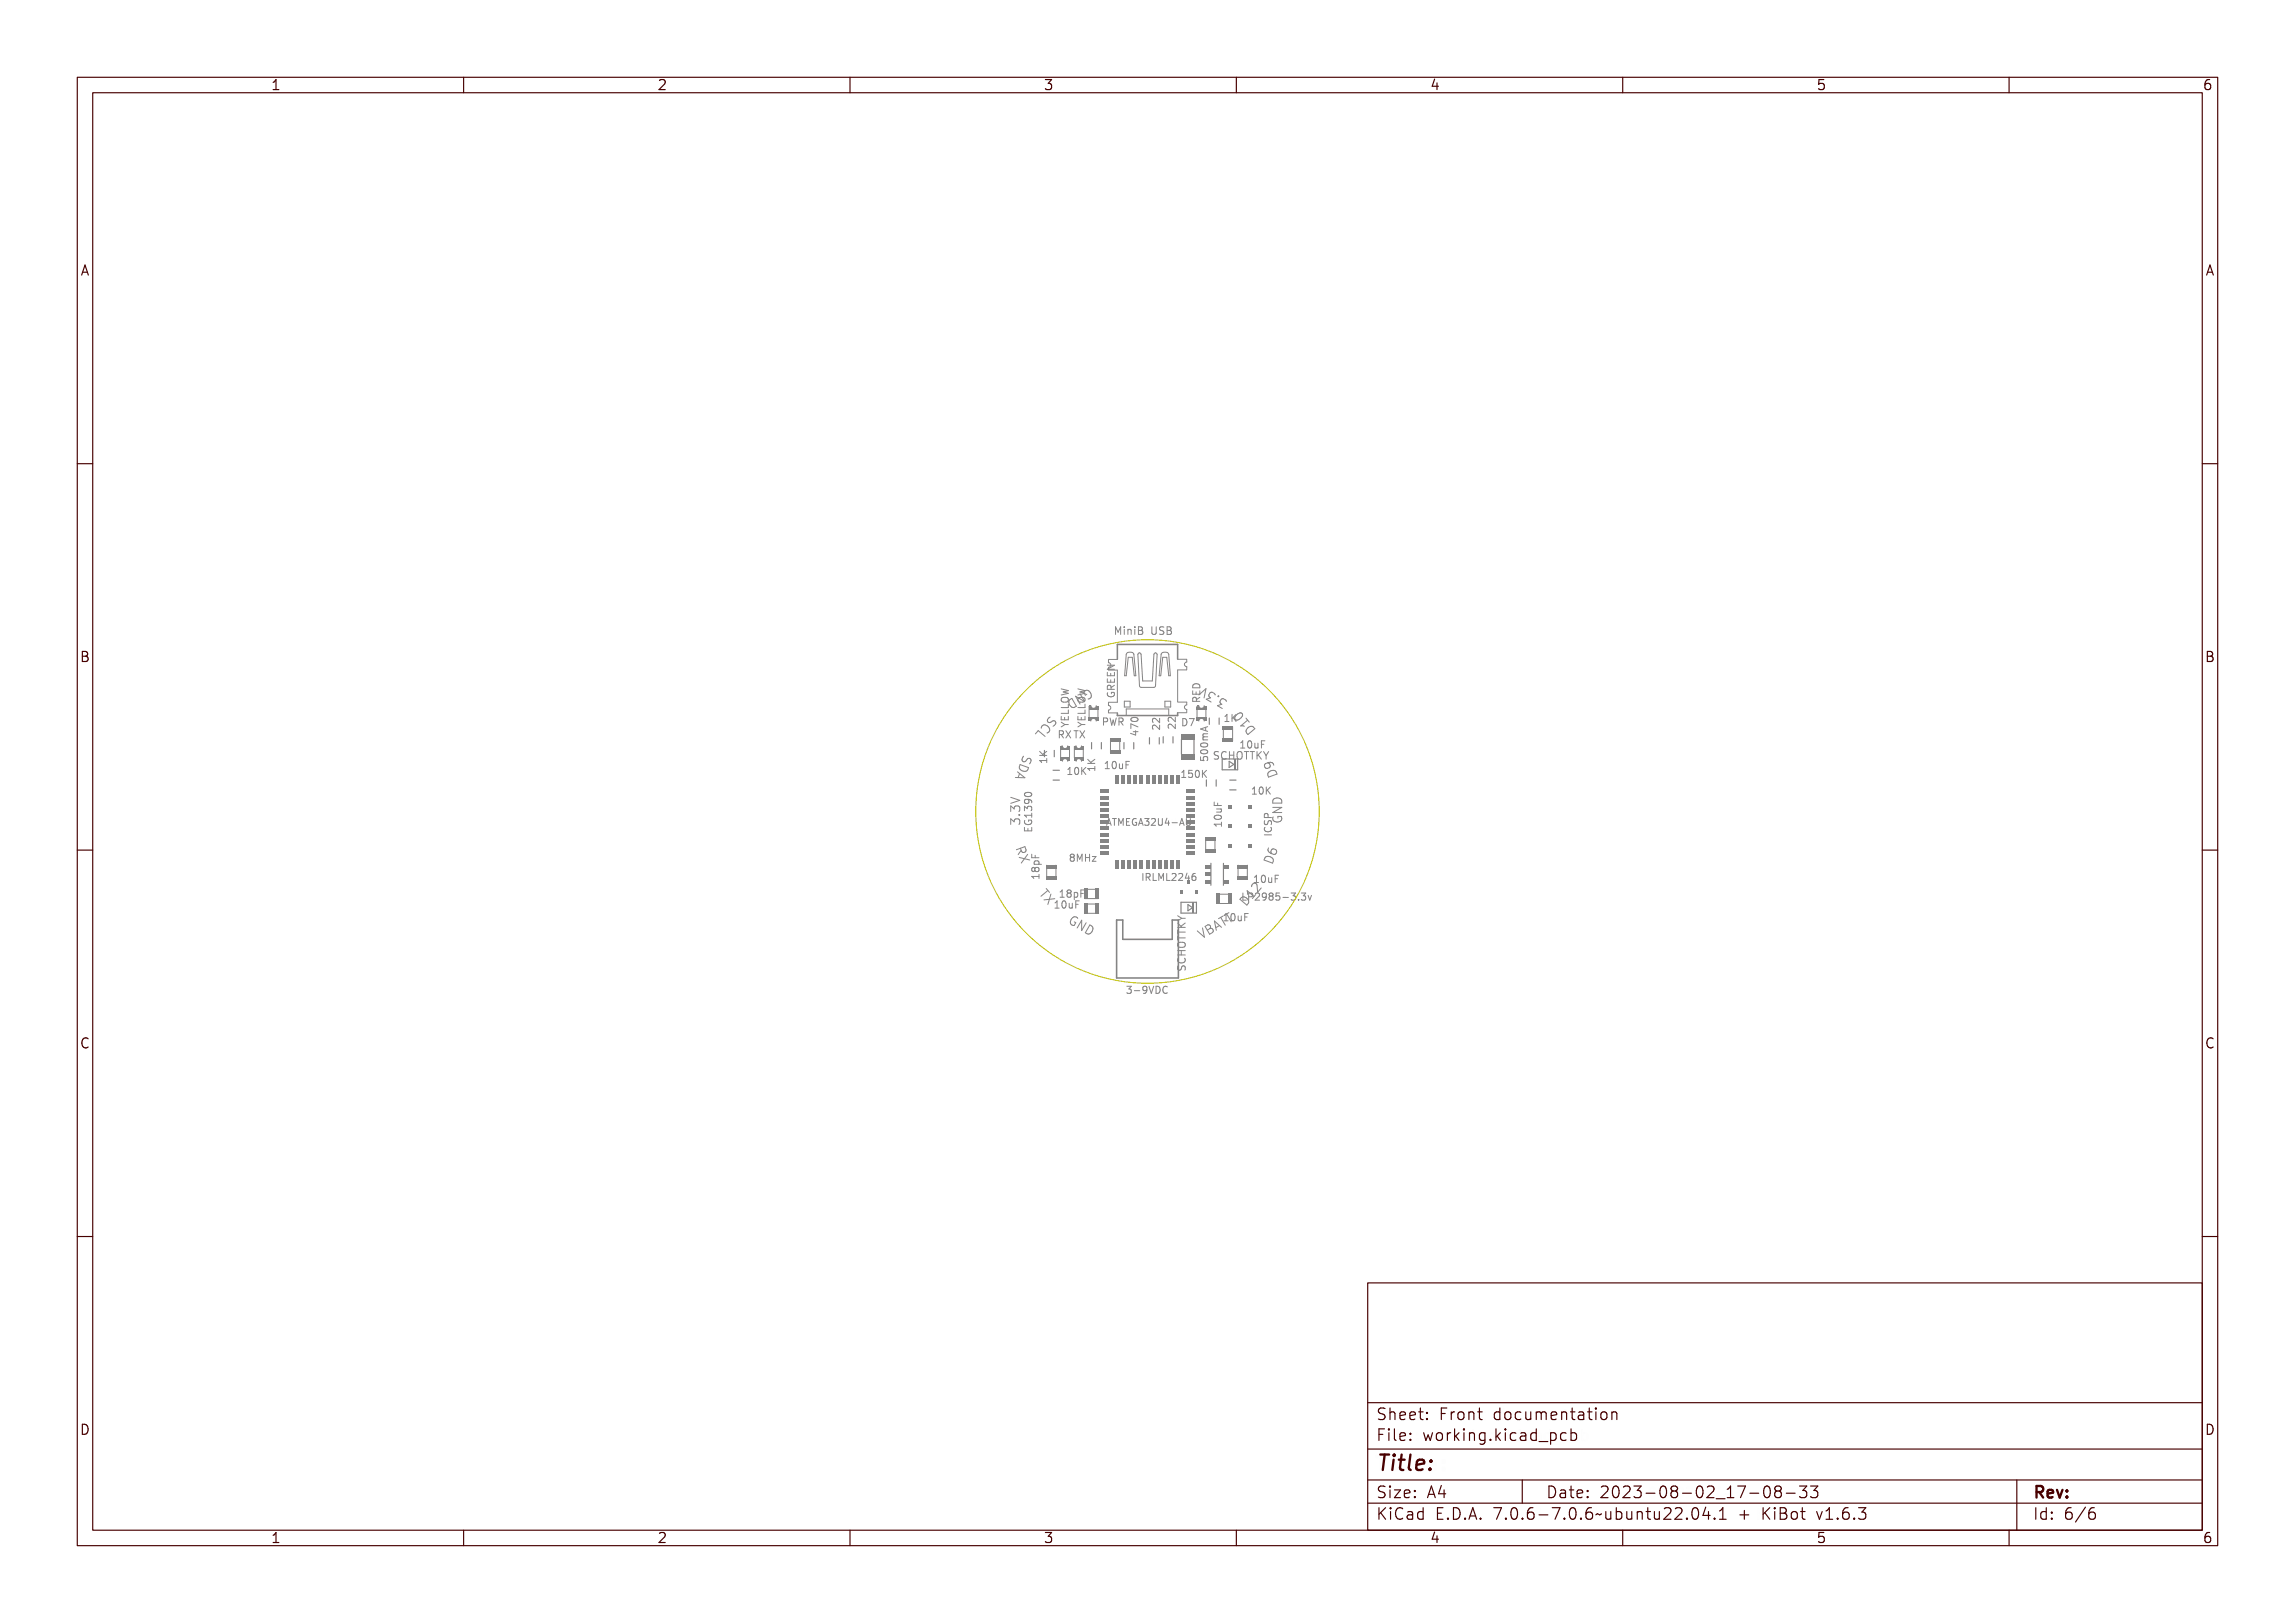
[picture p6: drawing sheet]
<svg xmlns="http://www.w3.org/2000/svg" width="297mm" height="210mm" viewBox="0 0 297 210" stroke-linecap="round" stroke-linejoin="round" font-family="sans-serif">
<defs><g id="words">
<text font-size="2.7" fill="#480000" x="178" y="190.3">Title:</text>
<g font-size="2" fill="#480000">
<text x="178" y="183.7">Sheet: Front documentation</text>
<text x="178" y="186.5">File: working.kicad_pcb</text>
<text x="178" y="193.9">Size: A4</text>
<text x="178" y="196.6">KiCad E.D.A. 7.0.6-7.0.6~ubuntu22.04.1 + KiBot v1.6.3</text>
<text x="200" y="193.9">Date: 2023-08-02_17-08-33</text>
<text x="263" y="196.6">Id: 6/6</text>
<text x="263" y="193.9">Rev:</text>
</g>
<g font-size="1.7" fill="#480000">
<text x="35" y="11.7">1</text>
<text x="85" y="11.7">2</text>
<text x="135" y="11.7">3</text>
<text x="185" y="11.7">4</text>
<text x="235" y="11.7">5</text>
<text x="285" y="11.7">6</text>
<text x="10.5" y="35.7">A</text>
<text x="285.5" y="35.7">A</text>
<text x="10.5" y="85.6">B</text>
<text x="285.5" y="85.6">B</text>
<text x="10.5" y="135.7">C</text>
<text x="285.5" y="135.7">C</text>
<text x="10.5" y="185.6">D</text>
<text x="285.5" y="185.6">D</text>
<text x="35" y="199.7">1</text>
<text x="85" y="199.7">2</text>
<text x="135" y="199.7">3</text>
<text x="185" y="199.7">4</text>
<text x="235" y="199.7">5</text>
<text x="285" y="199.7">6</text>
</g>
<g font-size="1.3" fill="#848484">
<text x="144.7" y="82.1">MiniB USB</text>
<text x="142.8" y="99.5">10uF</text>
<text x="156.9" y="98.3">SCHOTTKY</text>
<text x="160.3" y="96.8">10uF</text>
<text x="136.8" y="117.5">10uF</text>
<text x="137" y="116.1">18pF</text>
<text x="158.2" y="119.2">10uF</text>
<text x="162.1" y="114.2">10uF</text>
</g>
<g font-size="1.2" fill="#848484">
<text x="136.8" y="95.6">RX TX</text>
<text x="138.3" y="94.2" transform="rotate(-90 138.3 94.2)">YELLOW</text>
<text x="142.5" y="94">PWR</text>
<text x="144.3" y="90.4" transform="rotate(-90 144.3 90.4)">GREEN</text>
<text x="152.1" y="94.5" transform="rotate(-90 152.1 94.5)">22</text>
<text x="153.2" y="93.9">D7</text>
<text x="155.3" y="91" transform="rotate(-90 155.3 91)">RED</text>
<text x="158.3" y="93.4">1K</text>
<text x="138.5" y="100.3">10K</text>
<text x="153.4" y="100.6">150K</text>
<text x="143" y="106.8">ATMEGA32U4-AU</text>
<text x="161.8" y="102.8">10K</text>
<text x="138.3" y="111.5">8MHz</text>
<text x="147.6" y="114">IRLML2246</text>
<text x="160.6" y="116.5">LP2985-3.3v</text>
<text x="146.9" y="128.6">3-9VDC</text>
</g>
</g></defs>
<g fill="none" stroke="#848484" stroke-width=".13">
<path d="M131.7 99.9l.9 .7h-1.2M131.7 99.3l1 .7-.1 .2-1.2-.1 .1-.1h.3l.1-.4-.2-.2zM132 98.9l1.1 .4a.59 .59 0 0 1-.8 .5 .59 .59 0 0 1-.3-.9zM132 98.5l1.1 .4a.59 .59 0 0 1-.8 .5 .59 .59 0 0 1-.3-.9zM132 99.7l.5 .4-.6-.1zM132.1 98.7l.8 .3a.44 .44 0 0 1-.5 .2 .44 .44 0 0 1-.3-.5zM132.4 97.6l.1 .1a.26 .26 0 0 0-.2 .3 .26 .26 0 0 0 .3 .2 .37 .37 0 0 1 .6-.3 .37 .37 0 0 1 0 .6l-.1 .1h-.1a.24 .24 0 0 0 .2-.3 .24 .24 0 0 0-.3-.2 .39 .39 0 0 1-.6 .3 .39 .39 0 0 1 0-.7zM132.5 97.9l-.2 .4v.1l.3 .2 .4-.4h.3l.1 .2-.2 .4M134 95l.4-.5 .8 .8M134.5 97.7h1M134.5 97.2l.6 .5M134.6 98.4h.8v-.1h.1v.4h-.1v-.1h-.7l.1 .2h-.2z"/>
<path d="M134.6 97.4l.4 .4 .5-.4v.2l-.4 .3v.1h.4v.1h-.9v-.1h.4l-.4-.4zM134.6 94l.9 .7-.1 .1-.8-.6-.3 .4-.1-.1zM134.8 94.2a.47 .47 0 0 1 .3-.4 .47 .47 0 0 1 .6 .2 .44 .44 0 0 1 .1 .5 .44 .44 0 0 1-.3 .3M134.9 93.6a.58 .58 0 0 1 .9 0 .58 .58 0 0 1-.2 .9l-.1-.1 .2-.1a.47 .47 0 0 0-.1-.6 .47 .47 0 0 0-.6 0v.2l-.2-.1zM135.5 98.1v.6M135.5 98.4h-1l.3 .3M135.5 97.2l-.6 .4M135.7 92.7l.2-.1 .1 .1a.28 .28 0 0 0-.3 .2 .28 .28 0 0 0 .1 .3 .43 .43 0 0 1 .8 .1l-.2 .3-.1 .1-.1-.1a.24 .24 0 0 0 .3-.2 .24 .24 0 0 0-.3-.3 .37 .37 0 0 1-.5 .2 .37 .37 0 0 1 0-.6zM135.9 92.8l-.3 .3v.3l.3 .1 .5-.2 .2 .2v.2l-.3 .3M137.3 89.1l1 .3M137.4 93.5l.5 .3h.4v.1h-.4l-.5 .3v-.1l.4-.3-.4-.2zM137.4 92.8h.1v.4h.3v-.4h.1v.4h.3v-.4h.1v.6h-.9z"/>
<path d="M137.4 92.5h.8v-.5h.1v.6h-.9zM137.4 91.7h.8v-.4h.1v.6h-.9zM137.4 89.8l.9 .1v.1l-.5 .1 .5 .2v.1l-.9 .1v-.1l.7-.1-.5-.1v-.1l.5-.1-.7-.1zM137.5 90.7l.1-.1a.41 .41 0 0 1 .5 0 .41 .41 0 0 1 .2 .4 .57 .57 0 0 1-.9-.1zM137.5 90.8a.39 .39 0 0 1 .4-.1 .39 .39 0 0 1 .3 .3h-.5h-.2zM138.3 99.5l-.1 .1M138.7 99.4h.3v.8h.2v.1h-.5v-.1h.2v-.7h-.2zM138.7 90.4l.6 1-.2 .1h-.4M138.9 90.1l.4-.2 .6 .9a.6 .6 0 0 1-.8 .1 .6 .6 0 0 1-.2-.8zM139 90.2l.2-.1 .5 .7a.46 .46 0 0 1-.6-.1 .46 .46 0 0 1-.1-.5zM139.4 99.5a.26 .26 0 0 1 .5 0v.3a.36 .36 0 0 1-.3 .5 .53 .53 0 0 1-.2-.8zM139.5 89.8l.1-.1 .8 .6-.4-.8 .1-.1 .6 1-.2 .1-.8-.6 .5 .8h-.2z"/>
<path d="M139.5 93.4l.5 .4M139.5 92.7v.4h.9v-.4M139.5 89.1l.9 .3-.6 .1 .6 .2-.9 .2M139.6 93.5l.5 .3h.4v.1h-.4l-.5 .3v-.1l.4-.3-.4-.2zM139.6 92.8h.1v.4h.2v-.4h.1v.4h.3v-.4h.2v.6h-.9zM139.6 92.5h.7v-.5h.2v.6h-.9zM139.6 91.7h.7v-.4h.2v.6h-.9zM139.6 89.8l.9 .1v.1l-.6 .1 .6 .2v.1l-.9 .1v-.1l.7-.1-.5-.1v-.1l.5-.1-.7-.1zM139.6 99.5v-.1a.48 .48 0 0 1 0 .8l-.1-.2zM139.6 90.3a.62 .62 0 0 1 .8 .2 .31 .31 0 0 1-.3 .4h-.3a.31 .31 0 0 1-.3-.3 .31 .31 0 0 1 .1-.3zM139.7 90.7l.1-.1a.41 .41 0 0 1 .5 0 .41 .41 0 0 1 .1 .4 .57 .57 0 0 1-.9-.1zM139.7 90.8a.39 .39 0 0 1 .4-.1 .39 .39 0 0 1 .3 .3h-.6h-.1z"/>
<path d="M139.8 89.8l.6 1-1.2-.7 .6 1M139.9 92.8v.3M140 93.8h.4M140 93.8l-.5 .3M140.1 99.4h.1v.4l.4-.4h.1l-.3 .3 .3 .6h-.1l-.3-.5-.1 .1v.4h-.1zM140.4 91.1v.5h-.9M140.4 91.9v.4h-.9M140.5 89.2a.57 .57 0 0 1 .8 .2 .57 .57 0 0 1-.4 .8l-.1-.1h.2a.45 .45 0 0 0 .1-.6 .45 .45 0 0 0-.6-.2l.1 .3 .2-.1v.1l-.2 .2-.3-.4zM140.6 89.8l-.1 .1-.2-.3a.47 .47 0 0 1 .5-.3 .47 .47 0 0 1 .4 .4 .45 .45 0 0 1 0 .5 .45 .45 0 0 1-.4 .2M140.8 99.4h.9M140.8 98.8h.9M140.8 98.3l.5 .5"/>
<path d="M140.8 99h.8v-.2h.1v.5h-.1v-.2h-.7l.1 .2h-.1zM140.8 98l.4 .4 .5-.4v.2l-.4 .3 .1 .1h.3v.1h-.9v-.1h.4l-.4-.4zM141.7 99.2v.5M141.7 98.3l-.5 .4M142.7 93a.46 .46 0 0 1 .5 .2v.1a.31 .31 0 0 1-.4 .3v.4h-.1zM142.8 93.1h.1a.17 .17 0 0 1 .2 .2 .17 .17 0 0 1-.2 .2h-.1zM143 98.6h.3v.8h.2v.1h-.5v-.1h.2v-.7h-.2zM143.3 93h.1l.1 .8 .1-.5h.1l.1 .5 .1-.8h.1l-.1 1h-.1l-.1-.6-.2 .6h-.1zM143.3 86.1h.9l-.9 .5M143.4 88.3h.1v.4h.2v-.4h.1v.4h.4v-.4h.1v.5h-.9zM143.4 87.5h.1v.4h.2v-.4h.1v.4h.4v-.4h.1v.6h-.9zM143.4 86.8h.9v.1l-.8 .3h.8v.2h-.9v-.2l.7-.3h-.7z"/>
<path d="M143.4 89.8h.1v.1a.35 .35 0 0 0 .3 .3 .35 .35 0 0 0 .3-.3h-.2v.1h-.1v-.3h.4a.41 .41 0 0 1 0 .6 .41 .41 0 0 1-.6 0 .35 .35 0 0 1-.2-.5zM143.4 89.1l.3-.1 .1 .2 .5-.3v.1l-.4 .3v.1h.4v.2h-.9zM143.5 89.2h.2l.1 .2h-.3zM143.7 98.7a.27 .27 0 0 1 .3-.1 .27 .27 0 0 1 .2 .2v.2a.37 .37 0 0 1-.3 .5l-.2-.1v-.1zM143.9 98.7a.5 .5 0 0 1 0 .7l-.1-.2zM144.1 93h.3a.25 .25 0 0 1 .3 .2 .25 .25 0 0 1-.2 .3l.3 .5h-.2l-.2-.4h-.2v.4h-.1zM144.2 93.1h.2a.16 .16 0 0 1 .1 .2 .16 .16 0 0 1-.1 .2h-.2zM144.4 98.8h.1l.1 .5 .1 .1 .1-.1v-.5h.2v.7h-.2v-.1a.22 .22 0 0 1-.2 .1 .22 .22 0 0 1-.2-.3zM144.7 81.2h.2l.2 .5 .2-.5h.1v.9h-.1v-.8l-.2 .5h-.1l-.1-.5v.8h-.2zM145 93.4l.3 .4M145.2 92.9l.1 .2v.2l-.1 .1M145.2 98.6h.5v.1h-.4v.3h.4v.1h-.4v.4h-.1z"/>
<path d="M145.6 81.4h.4v.6h.2v.1h-.6v-.1h.2v-.5h-.2zM145.8 81.1h.2v.2h-.2zM146.4 93a.55 .55 0 0 1 .9 .1 .52 .52 0 0 1-1-.1zM146.4 81.4h.1v.1a.23 .23 0 0 1 .3-.1 .23 .23 0 0 1 .2 .3v.4h-.2v-.5l-.1-.1-.2 .1v.5h-.1zM146.4 94.8h.6v-.1h.1v.1h.2v.1h-.2v.4h-.1l-.6-.4zM146.4 94l.9 .3v.1l-.8-.3v.4h-.1zM146.4 93.4l.5-.2a.36 .36 0 0 1 .4 .3 .52 .52 0 0 1-.4 .3 .52 .52 0 0 1-.5-.3zM146.5 93.4a.4 .4 0 0 1 .7 .2l-.5 .1-.2-.1zM146.5 94.9h.5v.3zM146.7 94.7h.6M147 94.5v.6l-.7-.2M147.2 81.4h.3v.6h.3v.1h-.6v-.1h.2v-.5h-.2z"/>
<path d="M147.3 94.1l-1-.4v.6M147.4 81.1h.1v.2h-.1zM148 81.2h.2a.23 .23 0 0 1 .3 .1 .23 .23 0 0 1-.1 .3 .27 .27 0 0 1 .2 .3 .27 .27 0 0 1-.4 .2h-.2zM148.1 81.7h.1a.18 .18 0 0 1 .3 .1 .18 .18 0 0 1-.3 .2h-.1zM148.1 81.3h.1a.15 .15 0 0 1 .2 .1 .15 .15 0 0 1-.2 .2h-.1zM149.3 94a.56 .56 0 0 1 .7 .4v-.4h.1v.5l-.3-.2a.25 .25 0 0 0-.3-.2 .25 .25 0 0 0-.2 .2l.1 .2h-.1l-.1-.1zM149.3 93.3a.56 .56 0 0 1 .7 .3v-.4h.1v.6l-.3-.2a.25 .25 0 0 0-.3-.3 .25 .25 0 0 0-.2 .3l.1 .2h-.1l-.1-.2zM149.5 81.2h.2v.6a.18 .18 0 0 0 .1 .2 .18 .18 0 0 0 .2-.2v-.6h.1v.6a.31 .31 0 0 1-.3 .3 .31 .31 0 0 1-.3-.3zM150.1 93.8v.6l-.7-.6-.3 .2 .1 .4M150.1 92.9v.6l-.7-.6-.3 .2 .1 .4M150.4 81.2h.4h.1v.1a.21 .21 0 0 0-.3-.1 .21 .21 0 0 0-.1 .3 .33 .33 0 0 1 .4 .4 .33 .33 0 0 1-.5 .2l-.1-.1a.23 .23 0 0 0 .3 .1 .23 .23 0 0 0 .1-.4 .31 .31 0 0 1-.3-.1 .31 .31 0 0 1 0-.4zM151.1 81.2h.3a.23 .23 0 0 1 .3 .1 .23 .23 0 0 1-.2 .3 .27 .27 0 0 1 .2 .3 .27 .27 0 0 1-.3 .2h-.3z"/>
<path d="M151.3 81.7h.1a.18 .18 0 0 1 .2 .1 .18 .18 0 0 1-.2 .2h-.1zM151.3 81.3h.1a.15 .15 0 0 1 .2 .1 .15 .15 0 0 1-.2 .2h-.1zM153.2 99.7l-.3 .2M153.6 99.8l.3-.1v.8h.2v.1h-.5v-.1h.2v-.7l-.2 .1zM154.3 99.7h.4v.1h-.3v.3a.33 .33 0 0 1 .4 .4 .33 .33 0 0 1-.6 .1v-.1a.23 .23 0 0 0 .4 .1 .23 .23 0 0 0 0-.4 .23 .23 0 0 0-.3 0zM154.4 89.6h.1v.5h.3v-.4h.1v.4h.3v-.5h.1v.6h-.9zM154.5 90.5l.3-.1 .1 .2 .4-.3v.1l-.4 .3v.1h.4v.1h-.9zM154.5 89a.48 .48 0 0 1 .6-.1 .48 .48 0 0 1 .2 .6h-.9zM154.6 90.6h.2v.2h-.3zM154.6 89.1h.5l.1 .2h-.7zM155 99.8a.27 .27 0 0 1 .3-.1 .27 .27 0 0 1 .2 .3l.1 .2a.36 .36 0 0 1-.3 .5 .53 .53 0 0 1-.3-.9zM155.1 89.9l1-.8-.3 1.2"/>
<path d="M155.2 99.8h.1a.48 .48 0 0 1 0 .8l-.2-.2zM155.3 89.8l.8-.8 .2 .1-.3 1.1-.1-.1 .2-1-.7 .8zM155.4 97.9v.5h.4l-.1-.1 .1-.3 .1-.1h.3l.1 .2-.1 .3M155.4 98.1h.1v.3h.3a.33 .33 0 0 1 .4-.4 .33 .33 0 0 1 .1 .6h-.1a.23 .23 0 0 0 0-.4 .23 .23 0 0 0-.3 0 .23 .23 0 0 0 0 .3h-.5zM155.4 95.3l.9-.3v.1l-.2 .1v.3h.2v.2l-.9-.3zM155.4 97.4l.5-.1a.36 .36 0 0 1 .4 .2 .52 .52 0 0 1-.4 .3 .52 .52 0 0 1-.5-.3zM155.4 96.7l.5-.2a.36 .36 0 0 1 .4 .3 .52 .52 0 0 1-.4 .3 .52 .52 0 0 1-.5-.3zM155.5 96.2a.5 .5 0 0 1 .8 .2 .52 .52 0 0 1-.9 0zM155.5 97.1a.5 .5 0 0 1 .8 .2 .52 .52 0 0 1-.9-.1zM155.5 97.5l.5-.1 .3 .1a.5 .5 0 0 1-.8 0zM155.5 96.7l.5-.1 .3 .2a.5 .5 0 0 1-.8 0zM155.5 95.3l.5-.1v.2z"/>
<path d="M155.7 95.8h.6v.1h-.6l.6 .1v.1l-.6 .1 .6 .1v.1h-.6v-.4zM155.7 95.7h.6M155.7 99.7h.1v.4l.4-.4h.2l-.4 .4 .4 .5h-.2l-.3-.4-.1 .1v.3h-.1zM155.8 95.3l-.1 .2 .1 .2M155.8 95.3h.5M156 94.1v.5M156.3 94.9l-.6 .1v.2l.1 .1M156.3 94l-.9 .3 .9 .3M156.6 89.5h.5l.2 .2-.1 .1a.27 .27 0 0 0-.3-.2 .27 .27 0 0 0-.2 .3l.2 .1-.1 .2-.1-.1a.2 .2 0 0 0-.3 .1 .2 .2 0 0 0 .3 .2l.1 .1-.1 .1a.36 .36 0 0 1-.4-.2 .36 .36 0 0 1 .2-.5h.1l-.1-.2zM157.1 97.4l.3-.1h.2v.2a.21 .21 0 0 0-.3-.1 .21 .21 0 0 0-.1 .3 .33 .33 0 0 1 .4 .4 .33 .33 0 0 1-.5 .2l-.1-.2a.23 .23 0 0 0 .3 .1 .23 .23 0 0 0 .1-.3 .31 .31 0 0 1-.3-.2 .31 .31 0 0 1 0-.3zM157.3 89.9l-.1-.2-.3-.1-.3 .1-.2 .3 .3 .3-.6 .2 .6 .3M157.7 90.1h.1"/>
<path d="M157.7 89.9l.2 .1-.1 .2-.2-.1zM157.9 97.4l.3-.1 .2 .1v.1l-.2-.1a.37 .37 0 0 0-.3 .4 .37 .37 0 0 0 .5 .3v.1a.45 .45 0 0 1-.5-.1 .45 .45 0 0 1-.1-.5zM158.3 90.4h.4l.2 .2v.2a.27 .27 0 0 0-.4-.3 .27 .27 0 0 0-.2 .4l.2 .1-.1 .1-.1-.1a.2 .2 0 0 0-.3 .2 .2 .2 0 0 0 .3 .2h.1v.1a.36 .36 0 0 1-.4-.2 .36 .36 0 0 1 .1-.4h.1l-.1-.3zM158.6 97.3h.1v.4h.4v-.4h.1v1h-.1v-.5h-.4v.5h-.1zM158.7 90.8l-.1-.2-.4-.2-.2 .1-.1 .2v.2l.2 .2-.5 .2 .6 .4M159.4 97.4a.3 .3 0 0 1 .4-.1 .3 .3 0 0 1 .2 .3 .52 .52 0 0 1-.3 .7h-.2a.68 .68 0 0 1-.1-.9zM159.6 97.4h.1a.51 .51 0 0 1 0 .8l-.2-.2zM160 92.5l.4-.2h.3a.63 .63 0 0 1-.6 .9M160.1 97.3h.7v.1h-.3v.9h-.1v-.9h-.3zM160.4 92.9l.1-.1a.41 .41 0 0 1 .7-.1 .41 .41 0 0 1-.2 .6 .39 .39 0 0 1-.6 .2 .39 .39 0 0 1 0-.6zM160.5 96l.3-.1v.8h.2v.1h-.5v-.1h.2v-.7l-.2 .1zM160.5 93l.5-.3h.1a.62 .62 0 0 1-.7 .6z"/>
<path d="M160.9 97.3h.7v.1h-.3v.9h-.1v-.9h-.3zM161.2 96a.27 .27 0 0 1 .3-.1 .27 .27 0 0 1 .2 .3l.1 .2a.37 .37 0 0 1-.3 .4l-.3-.1v-.1zM161.2 92.9l.5 .5M161.4 96h.1a.5 .5 0 0 1 0 .7l-.2-.2zM161.4 94.2l.2-.1a.51 .51 0 0 1 .8 .2l-.9 .7-.2-.2a.49 .49 0 0 1 .1-.6zM161.5 93.2l-.9 .7 .4 .1M161.5 93.2l.1-.1 .4 .5-.1 .1-.2-.2-.6 .5 .2 .2-.1 .1-.3-.3 .7-.6zM161.6 94.3l.1-.1a.53 .53 0 0 1 1 .2l-.9 .7a.55 .55 0 0 1-.2-.8zM161.8 97.3h.1v.4l.4-.4h.1l-.3 .4 .3 .6h-.1l-.3-.5-.1 .1v.4h-.1zM161.9 94.3l.3-.2 .3 .2-.7 .6a.32 .32 0 0 1-.1-.4zM162 96.1h.1v.6h.1l.2-.1v-.5h.1v.7h-.1v-.1a.22 .22 0 0 1-.3 .1 .22 .22 0 0 1-.1-.2zM162.5 97.3h.1l.3 .4 .2-.4h.1l-.3 .5v.5h-.1v-.5z"/>
<path d="M162.7 95.9h.6v.1h-.4v.3h.3v.1h-.3v.4h-.2zM163.5 97.2l.3 .6M163.8 97.8v.4M164 98.7l.3 .1 .1 .4-.1 .1-.3 .1h-.2l-.2-.3 .1-.2a.77 .77 0 0 1 1.1-.1v.2M164.1 99.1a.59 .59 0 0 1 1 .2v.1h-.1v-.2a.34 .34 0 0 0-.5-.1 .34 .34 0 0 1 .2 .4 .34 .34 0 0 1-.4 .3 .35 .35 0 0 1-.3-.3 .35 .35 0 0 1 .1-.4zM164.1 99.2h.1a.22 .22 0 0 1 .4 .1 .22 .22 0 0 1-.2 .3h-.3v-.2zM164.2 97.2l-.4 .6M164.2 99.9l.4-.2a.51 .51 0 0 1 .7 .5l-1.1 .4-.1-.5zM164.4 100a.6 .6 0 0 1 .7-.2 .6 .6 0 0 1 .4 .5l-1.1 .4a.57 .57 0 0 1 0-.7zM130.8 105v-.7l.4 .4 .2-.4h.5l.1 .2v.3l-.1 .2M130.8 106.7v-.7l.4 .3 .2-.3h.5l.1 .2v.3l-.1 .2M130.8 103.2l1.2 .4-1.2 .3"/>
<path d="M131 103.2l1.1 .3v.2l-1.1 .4v-.2l1-.3-1-.2zM131 106.2l.4-.1 .1 .2a.35 .35 0 0 1 .5-.2 .35 .35 0 0 1 .1 .5v.2h-.2a.27 .27 0 0 0 .1-.4 .27 .27 0 0 0-.4 0v.2h-.2a.22 .22 0 0 0 0-.3 .22 .22 0 0 0-.3 0 .22 .22 0 0 0 0 .3l.1 .2h-.2v-.3zM131 104.3h.4l.1 .1a.35 .35 0 0 1 .5-.1 .35 .35 0 0 1 .1 .5v.1h-.2a.27 .27 0 0 0 .1-.4 .27 .27 0 0 0-.4 0v.2h-.2a.22 .22 0 0 0 0-.3 .22 .22 0 0 0-.3 .1 .22 .22 0 0 0 0 .2l.1 .2h-.2v-.3zM131.7 110.2l1.1-.4a.56 .56 0 0 1 0 .7l-.2 .1-.3-.1-.3 .5-.1-.2 .4-.3-.1-.3-.5 .2zM131.9 105.5h.1M131.9 105.4h.2v.2h-.2zM131.9 110.9l1.4 .4M131.9 100.1l-.1 .5M132 111l.7 .2 .4-.5v.1l-.3 .4 .5 .1v.2l-.6-.2-.4 .6-.1-.2 .4-.4-.6-.1zM132.1 109.8l.2 .5h.2l.2-.1 .1-.2-.2-.4-1.1 .4M132.2 110l-.4 .6M132.3 110.2l.4-.2v.2a.2 .2 0 0 1-.1 .3 .2 .2 0 0 1-.2-.2z"/>
<path d="M132.6 104.9v-.6l.3 .3 .1-.2h.4l.1 .1-.1 .4M132.6 107.1v.4h.9v-.4M132.6 106.2a.44 .44 0 0 0 .4 .5 .44 .44 0 0 0 .5-.5l-.4-.1v.2M132.6 106.2h.1v.4h.3v-.4h.1v.4h.4v-.4h.1v.5h-1zM132.6 104.8h.9v-.2h.1v.6h-.1v-.2h-.7v.2h-.1zM132.7 102.6l.4-.2a.37 .37 0 0 1 .5 .3 .53 .53 0 0 1-.5 .3 .53 .53 0 0 1-.5-.3zM132.7 102.6a.51 .51 0 0 1 .8 .2 .53 .53 0 0 1-.9 0zM132.7 105.4h.1l-.1 .2a.35 .35 0 0 0 .4 .3 .35 .35 0 0 0 .3-.4h-.2v.2h-.1v-.3h.4a.42 .42 0 0 1 0 .6 .42 .42 0 0 1-.6 0 .36 .36 0 0 1-.2-.6zM132.7 104l.2-.1 .2 .2a.3 .3 0 0 1 .4-.1 .3 .3 0 0 1 0 .4l-.1 .1a.22 .22 0 0 0 .1-.3 .22 .22 0 0 0-.4-.1v.2h-.1v-.1a.16 .16 0 0 0-.2-.1 .16 .16 0 0 0-.1 .2l.1 .2h-.1zM132.7 103.2h.2a.44 .44 0 0 1 .5 0 .44 .44 0 0 1 .2 .4l-.2 .1a.27 .27 0 0 0 0-.3 .27 .27 0 0 0-.3-.1 .3 .3 0 0 1 0 .4 .3 .3 0 0 1-.4-.1 .3 .3 0 0 1 0-.4zM132.7 102.6l.4-.1 .4 .1a.39 .39 0 0 1-.4 .3 .39 .39 0 0 1-.4-.2zM133 103.4l.2 .2-.1 .3-.1 .1-.4-.1v-.3l.1-.1a.62 .62 0 0 1 .8 .2v.2"/>
<path d="M133 110.5l-.8 1.2M133 107.2v.3M133.5 105.2v.6M133.5 110.5v.5h1M133.5 105.5h-.9l.2 .3M133.6 112.9h.8v-.2h.1v.5h-.1v-.2h-.7v.2h-.1zM133.6 110.4h.1v.4h.3v-.3h.1v.3h.4v.2h-.9zM133.6 112h.3l.1 .1a.26 .26 0 0 1 .4-.1 .26 .26 0 0 1 0 .4 .26 .26 0 0 1-.4-.1 .26 .26 0 0 1-.4 .2 .26 .26 0 0 1 0-.5zM133.8 111.8h1M133.9 111.8l-.1-.2 .2-.2 .4 .1v.3M133.9 111.3a.33 .33 0 0 1 .4-.1 .33 .33 0 0 1 .2 .4h.3v.1h-1v-.1h.1l-.1-.2zM133.9 112.4l-.2-.2-.2 .2v.2l.2 .2 .2-.2"/>
<path d="M133.9 112.4l.2-.2h.2l.2 .2-.1 .3-.1 .1h-.2l-.2-.2M133.9 112.4v.2M134 111.3h.3l.1 .1a.25 .25 0 0 1-.2 .2 .25 .25 0 0 1-.3-.2zM134 110.7v.3M134.5 113.1v.6M134.5 113.4h-1l.3 .3M135.2 116.5l.7-.1 .2-.6 .1 .1-.2 .5 .5-.1 .1 .1-.6 .1-.2 .7-.1-.1 .2-.6-.6 .1zM135.4 115.1l.1-.1 .5 .7-.1 .1-.2-.3-.8 .7-.1-.2 .8-.6zM135.4 115l.4 .5M135.6 115.2l-.9 .8M136 115.7l-.4 1.3M136.5 116.3l-1.4 .1"/>
<path d="M136.5 117.5h.6M136.6 116.8h-.1M137 116.7l.3-.1v.8h.2v.1h-.5v-.1h.2v-.7l-.2 .1zM137.1 115.3l.3-.1v.8h.2v.1h-.5v-.1h.2v-.7l-.2 .1zM137.7 116.7a.27 .27 0 0 1 .3-.1 .27 .27 0 0 1 .2 .3l.1 .2a.37 .37 0 0 1-.3 .5l-.3-.2v-.1zM137.9 115.3a.26 .26 0 0 1 .4-.1 .26 .26 0 0 1-.1 .5 .26 .26 0 0 1 .1 .4 .26 .26 0 0 1-.4 0 .26 .26 0 0 1 .1-.4l-.2-.2zM137.9 116.7h.1a.5 .5 0 0 1 0 .8l-.2-.2zM138.2 100.2h.5M138.4 110.6a.25 .25 0 0 1 .4 0 .25 .25 0 0 1-.1 .4 .26 .26 0 0 1 .1 .4 .26 .26 0 0 1-.4 0 .26 .26 0 0 1 .1-.4l-.1-.1zM138.5 116.9h.1v.5l.1 .1 .2-.2v-.4h.1v.6h-.1v-.1a.22 .22 0 0 1-.3 .1 .22 .22 0 0 1-.1-.2zM138.6 115.4h.1v.1h.1a.32 .32 0 0 1 .4 .3 .32 .32 0 0 1-.5 .2v.4h-.1zM138.7 115.6l.1-.1a.25 .25 0 0 1 .2 .3 .25 .25 0 0 1-.2 .2l-.1-.1z"/>
<path d="M139.1 110.6h.1l.2 .4 .1-.4h.2v.9h-.1v-.8l-.2 .5h-.1l-.1-.5v.8h-.1zM139.2 116.6h.6v.1h-.4v.3h.3v.1h-.3v.4h-.2zM139.3 119.1a.45 .45 0 0 1 .8 .1l-.1 .1-.1-.2a.45 .45 0 0 0-.6 .2 .45 .45 0 0 0 .2 .6l.2-.2-.1-.1v-.1l.3 .1-.2 .5a.5 .5 0 0 1-.6-.4 .5 .5 0 0 1 .2-.6zM139.4 115.2h.5v.1h-.4v.3h.4v.1h-.4v.4h-.1zM139.5 118.8a.57 .57 0 0 0-.8 0 .57 .57 0 0 0 0 .9h.3l.2-.3-.2-.1M139.8 110.6h.1v.4h.4v-.4h.1v.9h-.1v-.4h-.4v.4h-.1zM140.3 116.3h1.9M140.3 115.1h1.9M140.3 119.3l.2 .1-.1 1 .4-.8h.2l-.6 1-.2-.1 .2-1-.5 .8-.1-.1zM140.6 119.4l-.6 1v-1.3l-.6 1M140.6 110.8h.5l-.4 .6h.4v.1h-.5l.4-.6h-.4zM141 119.7a.59 .59 0 0 1 .3 .8 .59 .59 0 0 1-.8 .2z"/>
<path d="M141.2 119.7a.59 .59 0 0 1 .3 .9 .59 .59 0 0 1-.9 .1zM141.2 119.9a.44 .44 0 0 1 .2 .6 .44 .44 0 0 1-.6 .2zM141.4 110.8h.4l-.4 .6h.4M143.3 106h.2l.2 .8h-.1l-.1-.2h-.3v.2h-.1zM143.4 106.1l.1 .4h-.2zM143.8 106h.6v.1h-.2v.7h-.2v-.7h-.2zM144.5 106h.2l.1 .4 .2-.4h.1v.8h-.1v-.7l-.1 .4h-.1l-.2-.4v.7h-.1zM145.3 106h.5v.1h-.4v.2h.4v.1h-.4v.3h.4v.1h-.5zM146 106.1l.3-.1h.2v.1h-.2a.33 .33 0 0 0-.3 .3 .33 .33 0 0 0 .4 .3v-.2h-.1v-.1h.2v.4a.39 .39 0 0 1-.5-.1 .39 .39 0 0 1 0-.5zM146.9 106h.1l.3 .8h-.1l-.1-.2h-.3l-.1 .2h-.1zM146.9 106.1l.2 .4h-.3zM147.4 106a.26 .26 0 0 1 .4 0 .26 .26 0 0 1-.1 .4 .27 .27 0 0 1 .1 .4 .27 .27 0 0 1-.4-.1 .21 .21 0 0 0 .3 0 .21 .21 0 0 0 0-.3h-.2l.1-.1a.17 .17 0 0 0 .2-.2 .17 .17 0 0 0-.3 0z"/>
<path d="M147.7 113.1h.5v.1h-.2v.7h.2v.1h-.5v-.1h.2v-.7h-.2zM148.1 106a.31 .31 0 0 1 .5 .1 .31 .31 0 0 1-.2 .4l-.2 .2h.4v.1h-.5l.3-.3a.22 .22 0 0 0 .1-.4 .22 .22 0 0 0-.4 0zM148.4 113.1h.3a.24 .24 0 0 1 .3 .2 .24 .24 0 0 1-.2 .2l.3 .5h-.2l-.3-.4h-.1v.4h-.1zM148.5 113.2h.2a.16 .16 0 0 1 .1 .1 .16 .16 0 0 1-.1 .2h-.2zM148.8 106h.1v.6a.16 .16 0 0 0 .2 .2 .16 .16 0 0 0 .1-.2v-.6h.1v.5a.28 .28 0 0 1-.2 .4 .28 .28 0 0 1-.3-.4zM149.2 113.1h.1v.8h.4v.1h-.5zM149.8 113.1h.2l.1 .4 .2-.4h.2v.9h-.2v-.8l-.1 .4h-.1l-.2-.4v.8h-.1zM149.8 106h.2v.5h.1v.1h-.1v.2h-.1v-.2h-.4zM149.9 106.1v.4h-.3zM150.3 106.5h.3v.1h-.3zM150.6 113.1h.1v.8h.5v.1h-.6zM151.1 106h.2l.2 .8h-.1v-.2h-.3l-.1 .2h-.1z"/>
<path d="M151.2 106.1l.1 .4h-.2zM151.3 113.1a.32 .32 0 0 1 .5 .1 .32 .32 0 0 1-.2 .5l-.2 .2h.4v.1h-.5l.2-.3a.24 .24 0 0 0 .2-.3 .24 .24 0 0 0-.2-.2h-.2zM151.6 106h.2v.6a.16 .16 0 0 0 .1 .2 .16 .16 0 0 0 .2-.2v-.6h.1v.5a.28 .28 0 0 1-.3 .4 .28 .28 0 0 1-.3-.4zM152 113.1a.32 .32 0 0 1 .5 .1 .32 .32 0 0 1-.1 .5l-.2 .2h.4v.1h-.6l.2-.3a.24 .24 0 0 0 .2-.3 .24 .24 0 0 0-.2-.2h-.2zM152.4 120h1M152.4 119.4l.6 .6M152.4 118.5l.5 .3M152.5 120h.1v.3h.8v.1h-.8v.3h-.1zM152.5 119.2l.4 .4 .5-.4v.1l-.5 .3 .1 .1h.4v.2h-.9v-.2h.4l-.4-.4zM152.5 118.4l.5 .3h.4v.1h-.4l-.5 .3v-.1l.4-.2-.4-.3zM152.7 106.8l.2-.9 .3 .9M152.7 106.5h.5"/>
<path d="M152.9 118.8h.5M152.9 118.8l-.5 .4M152.9 100.6h.6M153.1 113.1h.1v.6h.1v.1h-.1v.2h-.1v-.2h-.4zM153.1 113.2v.5h-.3zM153.4 119.4l-.6 .5M153.5 105.9v.7l.2 .2h.3v-.2v-.7M153.6 113.2l.2-.1h.2v.1a.26 .26 0 0 0-.3 0 .26 .26 0 0 0-.1 .3 .29 .29 0 0 1 .4 .1 .29 .29 0 0 1-.1 .4 .29 .29 0 0 1-.4-.3zM154.4 113.4h.3l.1 .1-.1 .3-.3 .1M154.7 113l-.3 .1M156 119.9l.3-.2h.2l.2 .2-.1 .3a.31 .31 0 0 1 .4 .1 .31 .31 0 0 1-.1 .4l-.4 .2zM156.1 119.8a.59 .59 0 0 1 .6-.2l.1 .2v.2a.31 .31 0 0 1 .3 .2 .31 .31 0 0 1-.2 .4l-.3 .2z"/>
<path d="M156.2 119.8l.2-.1a.17 .17 0 0 1 .3 .1 .17 .17 0 0 1-.1 .2l-.2 .1zM157.1 119.2l.1-.1 .9 .8-.1 .1-.2-.2-.4 .2 .1 .3-.2 .1zM157.1 103.8v.4h1M157.2 105.6a.56 .56 0 0 1 .9 .2 .53 .53 0 0 1-1-.1zM157.2 106.7h.8v-.2h.1v.5h-.1v-.2h-.7l.1 .2h-.2zM157.2 104.2h.1v.4h.3v-.4h.1v.4h.4v.1h-.9zM157.2 105.9l.5-.2a.37 .37 0 0 1 .4 .3 .53 .53 0 0 1-.4 .3 .53 .53 0 0 1-.5-.3zM157.2 119.3l.5 .4-.3 .2zM157.3 105.9l.4-.1 .3 .1a.39 .39 0 0 1-.3 .3 .39 .39 0 0 1-.4-.2zM157.4 105h.7v.1h-.1a.22 .22 0 0 1 .1 .3 .22 .22 0 0 1-.2 .1h-.5v-.1h.5l.1-.1-.1-.2h-.5zM157.4 104.7h.7M157.6 103.9v.3"/>
<path d="M157.6 118.9l.7-.4 .1 .1-.3 .2 .5 .8-.1 .1-.5-.9-.3 .2zM157.8 119.8l-.5 .2M158 118.7l.6 1M158 104.7l.1 .1-.1 .2-.6 .1M158.1 106.4v.5M158.1 106.6h-1l.3 .3M158.1 120l-.9-.8 .2 1.2M158.3 118.5l-.6 .4M158.3 118.3h.3v.8h.2v.1h-.5v-.1h.2v-.7h-.2zM158.4 118.4l.8-.4v.1l-.3 .2 .5 .9h-.1l-.5-.8-.3 .1zM159.1 118.4a.27 .27 0 0 1 .3-.1 .27 .27 0 0 1 .2 .2v.2a.37 .37 0 0 1-.3 .5l-.2-.1-.1-.2zM159.2 118.4h.1a.5 .5 0 0 1 0 .7l-.2-.2z"/>
<path d="M159.8 118.5h.1v.5l.1 .1 .2-.1v-.5h.1v.7h-.1v-.1a.22 .22 0 0 1-.3 .1 .22 .22 0 0 1-.1-.3zM160.5 116.4l.9 .7 .1-.2M160.6 118.3h.5v.1h-.4v.2h.4v.1h-.4v.5h-.1zM160.7 115.6h.1v.8h.4v.1h-.5zM160.9 115.8a.58 .58 0 0 1 .9 .1 .58 .58 0 0 1-.2 .8l-.8-.7zM161 115.9a.45 .45 0 0 1 .6 0 .45 .45 0 0 1 .1 .6h-.1l-.6-.6zM161.4 115.6h.3a.29 .29 0 0 1 .3 .4 .29 .29 0 0 1-.5 .2v.3h-.1zM161.5 115.7h.2a.17 .17 0 0 1 .2 .2 .17 .17 0 0 1-.2 .2h-.2zM161.7 114.9l.7 .6 .2-.1h.1l-.4 .5-.1-.1 .1-.1-.6-.6-.1 .2-.1-.1zM162 114.7h.1M162 101.9h.3v.8h.2v.1h-.5v-.1h.2v-.7l-.2 .1zM162.1 115.7a.33 .33 0 0 1 .5 0 .33 .33 0 0 1-.1 .5l-.2 .2h.4v.1h-.6l.2-.3a.25 .25 0 0 0 .3-.2 .25 .25 0 0 0-.3-.3l-.2 .1z"/>
<path d="M162.2 114.3a.4 .4 0 0 1 .4-.1 .4 .4 0 0 1 .2 .5v.4l.4-.4h.1l-.5 .6-.1-.3a.6 .6 0 0 0-.3-.7l-.2 .1-.1 .3-.1-.1zM162.3 113.4l.3-.1v.8h.2v.1h-.5v-.1h.2v-.7l-.2 .1zM162.7 114.5l.1 1 .4-.6M162.7 102a.27 .27 0 0 1 .3-.1 .27 .27 0 0 1 .2 .2v.3a.36 .36 0 0 1-.3 .4 .53 .53 0 0 1-.2-.8zM162.9 102a.48 .48 0 0 1 0 .7l-.1-.2zM162.9 115.7a.29 .29 0 0 1 .3-.1 .29 .29 0 0 1 .2 .3 .43 .43 0 0 1 0 .4 .43 .43 0 0 1-.4 .2l-.1-.1a.26 .26 0 0 0 .3 0 .26 .26 0 0 0 .1-.3 .29 .29 0 0 1-.4 0 .29 .29 0 0 1 0-.4zM163 113.4a.27 .27 0 0 1 .3-.1 .27 .27 0 0 1 .2 .3v.2a.37 .37 0 0 1-.3 .4l-.2-.1v-.1zM163.2 113.4a.5 .5 0 0 1 0 .7l-.1-.2zM163.4 101.9h.1v.4l.4-.4h.1l-.3 .4 .3 .5h-.1l-.3-.4h-.1v.4h-.1zM163.6 108h.9M163.7 106.2l-.1 .3 .1 .2h.3l.1-.4 .3-.1 .1 .2v.3M163.7 107.7h.1v.2h.7v-.2h.1v.5h-.1v-.2h-.7v.2h-.1z"/>
<path d="M163.7 115.7a.25 .25 0 0 1 .4-.1 .25 .25 0 0 1-.1 .4 .26 .26 0 0 1 .1 .4 .26 .26 0 0 1-.4 0 .26 .26 0 0 1 .1-.4l-.2-.1zM163.7 107.1a.44 .44 0 0 0 .3 .6 .44 .44 0 0 0 .5-.5v-.1M163.7 106.9h.1v.2a.34 .34 0 0 0 .4 .3 .34 .34 0 0 0 .2-.5h.2a.42 .42 0 0 1-.1 .5 .42 .42 0 0 1-.6 .1 .37 .37 0 0 1-.2-.6zM163.7 106.2h.1a.19 .19 0 0 0 0 .3 .19 .19 0 0 0 .2 0 .3 .3 0 0 1 .2-.3 .3 .3 0 0 1 .4 .2 .3 .3 0 0 1-.2 .3 .21 .21 0 0 0 .1-.3 .21 .21 0 0 0-.3 0 .3 .3 0 0 1-.4 .3 .3 .3 0 0 1-.1-.5zM163.7 113.5h.1l.1 .6h.1l.1-.1v-.5h.2v.7h-.2v-.1a.22 .22 0 0 1-.2 .1 .22 .22 0 0 1-.2-.2zM163.8 105.5l.2-.1a.3 .3 0 0 1 .2 .4h.4v.2h-.9zM163.8 110.9a.63 .63 0 0 1 .7 .1 .63 .63 0 0 1 .2 .7l-1.1-.4zM163.8 105.6h.3v.2h-.3zM163.9 110.6a.6 .6 0 0 1 .8 0 .6 .6 0 0 1 0 .8l-1-.4zM164 110.7a.46 .46 0 0 1 .5 0 .46 .46 0 0 1 .2 .5l-.9-.3zM164.1 105.8v-.5h-.2h-.2l-.1 .5h.9M164.2 109.7a.46 .46 0 0 0 .2 .7l.5 .2 .2-.1 .1-.3v-.2l-.4-.2-.2 .1-.1 .3 .1 .3"/>
<path d="M164.2 109.5l.2 .1a.34 .34 0 0 0-.2 .3 .34 .34 0 0 0 .4 .3 .37 .37 0 0 1 .2-.5 .37 .37 0 0 1 .5 .3 .37 .37 0 0 1-.4 .4 .59 .59 0 0 1-.7-.8zM164.4 115.6h.4v.1h-.3v.2a.33 .33 0 0 1 .4 .4 .33 .33 0 0 1-.5 .2v-.1a.23 .23 0 0 0 .3 0 .23 .23 0 0 0 0-.3 .23 .23 0 0 0-.3 0zM164.5 100.2l.1-.1a.41 .41 0 0 1 .4-.2 .41 .41 0 0 1 .3 .3l-.8 .3zM164.5 113.3h.6v.1h-.5v.3h.4v.1h-.4v.4h-.1zM164.7 104.5h1.2l-1.2 .6h1.2M164.8 105.7a.57 .57 0 0 0 .4 .7 .57 .57 0 0 0 .7-.4l-.1-.4h-.4v.3M164.9 103.4a.61 .61 0 0 1 .7-.1 .61 .61 0 0 1 .3 .6h-1.2v-.3zM164.9 104.9h1.1v.2l-.9 .4h.9v.1h-1.1v-.2l.9-.4h-.9zM165 105.8h.1l-.1 .2a.45 .45 0 0 0 .5 .5 .45 .45 0 0 0 .4-.5h-.3v.1h-.2v-.3h.5a.56 .56 0 0 1-.3 .8 .56 .56 0 0 1-.7-.6zM165 104.1a.61 .61 0 0 1 .8-.1 .61 .61 0 0 1 .2 .7h-1.1v-.5zM165.1 104.2l.1-.1a.41 .41 0 0 1 .5 0 .41 .41 0 0 1 .2 .4h-.9zM165.2 116.1h.3v.1h-.3z"/>
<path d="M165.9 115.6a.27 .27 0 0 1 .4 0 .27 .27 0 0 1-.1 .4 .28 .28 0 0 1 .1 .5 .28 .28 0 0 1-.5-.1 .21 .21 0 0 0 .4 0 .21 .21 0 0 0 0-.3h-.2v-.1h.1a.16 .16 0 0 0 .1-.2 .16 .16 0 0 0-.2-.1l-.1 .1zM166.8 116.3h.1v.2h-.1zM167.3 115.6a.27 .27 0 0 1 .4 0 .27 .27 0 0 1 0 .4 .28 .28 0 0 1 .1 .5 .28 .28 0 0 1-.5-.1 .21 .21 0 0 0 .3 0 .21 .21 0 0 0 0-.3h-.1v-.1h.1a.16 .16 0 0 0 .1-.2 .16 .16 0 0 0-.2-.1l-.2 .1zM168 115.8h.1l.2 .6 .2-.6h.1l-.2 .7h-.1zM169.3 115.9l.2 .6 .2-.6M145.8 127.6h.6l-.3 .4 .3 .1v.4h-.2h-.4M147 127.7a.27 .27 0 0 1 .4 0 .27 .27 0 0 1-.1 .4 .28 .28 0 0 1 .1 .5 .28 .28 0 0 1-.5-.2 .21 .21 0 0 0 .4 .1 .21 .21 0 0 0 0-.3l-.2-.1h.1a.16 .16 0 0 0 .1-.3 .16 .16 0 0 0-.2 0h-.1zM147.8 128.2h.3v.1h-.3zM148.5 127.7a.29 .29 0 0 1 .3 0 .29 .29 0 0 1 .2 .2 .43 .43 0 0 1 0 .5 .43 .43 0 0 1-.4 .2l-.1-.2a.26 .26 0 0 0 .3 0 .26 .26 0 0 0 .1-.2 .29 .29 0 0 1-.5 0 .29 .29 0 0 1 .1-.5zM149.1 127.7h.1l.2 .8 .3-.8h.1l-.3 .9h-.1zM149.9 127.7a.46 .46 0 0 1 .6 .4 .46 .46 0 0 1-.6 .5zM150 127.8a.35 .35 0 0 1 .3 .3 .35 .35 0 0 1-.3 .4z"/>
<path d="M150.7 127.8l.4-.1h.1v.1h-.1a.34 .34 0 0 0-.4 .4 .34 .34 0 0 0 .5 .2v.1a.42 .42 0 0 1-.5 0 .42 .42 0 0 1 0-.6zM152.4 120.3v.6M152.4 121.1v.5M152.4 123.6h1M152.4 123h1M152.4 121.4h1M152.4 120.6h1M152.4 125v.4l.2 .1 .2-.1 .2-.4h.3l.1 .2-.1 .3M152.5 122.4h.9v.1h-.4v.4h.4v.1h-.9v-.1h.4v-.4h-.4zM152.5 120.8h.1v.3h.8v.1h-.8v.3h-.1zM152.5 124a.4 .4 0 0 0 0 .5 .4 .4 0 0 0 .5 .1 .37 .37 0 0 0 .3-.2 .37 .37 0 0 0 0-.4M152.5 124.1h.1a.21 .21 0 0 0-.1 .2 .21 .21 0 0 0 .3 .1 .33 .33 0 0 1 .4-.4 .33 .33 0 0 1 .2 .5l-.2 .1a.23 .23 0 0 0 .2-.3 .23 .23 0 0 0-.4-.1 .32 .32 0 0 1-.4 .4 .32 .32 0 0 1-.1-.5z"/>
<path d="M152.5 123.2h.1v.2a.37 .37 0 0 0 .4 .3 .37 .37 0 0 0 .3-.4l.1-.1a.45 .45 0 0 1-.1 .6 .45 .45 0 0 1-.6 0 .39 .39 0 0 1-.2-.6zM152.5 122a.66 .66 0 0 1 .9 .2 .33 .33 0 0 1-.3 .4h-.4a.33 .33 0 0 1-.3-.3 .33 .33 0 0 1 .1-.3zM152.6 121.7l.1-.1a.52 .52 0 0 1 .7 .3 .54 .54 0 0 1-.5 .4 .54 .54 0 0 1-.5-.4zM152.6 121.9l.5-.1 .2 .1a.5 .5 0 0 1-.7 0zM152.9 123v.6M155.2 120.3l.1-.1 .7 .8-.2-1 .1-.1 .3 1.1-.2 .1zM155.6 120.1l.3 1.2-1-.8M156.5 120.2l.1-.1a.21 .21 0 0 1 .4 .1 .21 .21 0 0 1-.2 .3l-.1 .1zM156.6 120.2l-.4 .2"/>
<circle cx="139.6" cy="99.8" r=".08"/>
<circle cx="143.9" cy="99" r=".08"/>
<circle cx="146.9" cy="93.5" r=".08"/>
<circle cx="155.9" cy="97.5" r=".08"/>
<circle cx="155.9" cy="96.8" r=".08"/>
<circle cx="160.8" cy="93" r=".1"/>
<circle cx="161.5" cy="96.4" r=".08"/>
<circle cx="132.9" cy="103.5" r=".2"/>
<circle cx="133.1" cy="102.7" r=".08"/>
<circle cx="133.8" cy="112.2" r=".16"/>
<circle cx="134.2" cy="112.2" r=".18"/>
<circle cx="138" cy="117.1" r=".08"/>
<circle cx="138.1" cy="115.9" r=".18"/>
<circle cx="138.1" cy="115.4" r=".16"/>
<circle cx="138.6" cy="111.2" r=".18"/>
<circle cx="138.6" cy="110.8" r=".15"/>
<circle cx="153.8" cy="113.7" r=".19"/>
<circle cx="155.3" cy="100.2" r=".08"/>
<circle cx="157.6" cy="106" r=".08"/>
<circle cx="159.3" cy="118.7" r=".08"/>
<circle cx="162.9" cy="102.3" r=".08"/>
<circle cx="163.1" cy="115.9" r=".2"/>
<circle cx="163.2" cy="113.8" r=".08"/>
<circle cx="163.9" cy="116.3" r=".18"/>
<circle cx="163.9" cy="115.8" r=".15"/>
<circle cx="164.8" cy="110" r=".25"/>
<circle cx="148.7" cy="128" r=".2"/>
</g>
<path d="M135.2 97.1v.8M136.4 97.1v.8M141.3 96.1v.8M142.5 96.1v.8" fill="none" stroke="#848484" stroke-width=".15"/>
<g fill="#848484">
<path d="M141.8 115h.5v1.3h-.5z" fill-rule="evenodd"/>
<path d="M140.3 115h.5v1.3h-.5z" fill-rule="evenodd"/>
</g>
<path d="M143.7 95.6v1.8M144.9 95.6v1.8" fill="none" stroke="#848484" stroke-width=".13"/>
<g fill="#848484">
<path d="M143.7 97h1.3v.5h-1.3z" fill-rule="evenodd"/>
<path d="M143.7 95.5h1.3v.5h-1.3z" fill-rule="evenodd"/>
</g>
<path d="M148.8 95.4v.9M150 95.4v.9" fill="none" stroke="#848484" stroke-width=".15"/>
<path d="M160.2 112v1.8M161.4 112v1.8" fill="none" stroke="#848484" stroke-width=".13"/>
<g fill="#848484">
<path d="M160.2 113.4h1.3v.5h-1.3z" fill-rule="evenodd"/>
<path d="M160.2 111.9h1.3v.5h-1.3z" fill-rule="evenodd"/>
</g>
<path d="M145.5 96.1v.8M146.7 96.1v.8" fill="none" stroke="#848484" stroke-width=".15"/>
<path d="M140.3 118.2h1.9M140.3 117h1.9" fill="none" stroke="#848484" stroke-width=".13"/>
<g fill="#848484">
<path d="M141.8 116.9h.5v1.3h-.5z" fill-rule="evenodd"/>
<path d="M140.3 116.9h.5v1.3h-.5z" fill-rule="evenodd"/>
</g>
<g fill="none" stroke="#848484" stroke-width=".13">
<path d="M139 96.6v1.4M139.3 98.5a.35 .35 0 0 1 .3-.3 .35 .35 0 0 1 .4 .3M139.3 96.5a.35 .35 0 0 0 .3 .4 .35 .35 0 0 0 .4-.4M140.2 97v1"/>
<circle cx="139.2" cy="96.7" r=".1"/>
</g>
<g fill="#848484">
<path d="M139 96.5h.2v.1h-.2z" fill-rule="evenodd"/>
<path d="M139 98h.3v.5h-.3z" fill-rule="evenodd"/>
<path d="M139 96.7h.3v.3h-.3z" fill-rule="evenodd"/>
<path d="M139.3 96.8h.1v.2h-.1z" fill-rule="evenodd"/>
<path d="M139.3 98h.1v.3h-.1z" fill-rule="evenodd"/>
<path d="M139.4 96.8h.4v.2h-.4z" fill-rule="evenodd"/>
<path d="M139.4 98h.4v.2h-.4z" fill-rule="evenodd"/>
<path d="M139.8 96.8h.1v.2h-.1z" fill-rule="evenodd"/>
<path d="M139.8 98h.1v.3h-.1z" fill-rule="evenodd"/>
<path d="M139.9 96.5h.3v.5h-.3z" fill-rule="evenodd"/>
<path d="M139.9 98h.3v.5h-.3z" fill-rule="evenodd"/>
</g>
<path d="M156 108.4v1.8M157.2 108.4v1.8" fill="none" stroke="#848484" stroke-width=".13"/>
<g fill="#848484">
<path d="M156 109.8h1.3v.5h-1.3z" fill-rule="evenodd"/>
<path d="M156 108.3h1.3v.5h-1.3z" fill-rule="evenodd"/>
</g>
<g fill="none" stroke="#848484" stroke-width=".13">
<path d="M140.9 91.4v1.4M141.2 93.3a.35 .35 0 0 1 .3-.3 .35 .35 0 0 1 .4 .3M141.2 91.3a.35 .35 0 0 0 .3 .4 .35 .35 0 0 0 .4-.4M142.1 91.8v1"/>
<circle cx="141.1" cy="91.5" r=".1"/>
</g>
<g fill="#848484">
<path d="M140.9 91.3h.2v.1h-.2z" fill-rule="evenodd"/>
<path d="M140.9 92.8h.3v.5h-.3z" fill-rule="evenodd"/>
<path d="M140.9 91.5h.3v.3h-.3z" fill-rule="evenodd"/>
<path d="M141.2 91.6h.1v.2h-.1z" fill-rule="evenodd"/>
<path d="M141.2 92.8h.1v.3h-.1z" fill-rule="evenodd"/>
<path d="M141.3 91.6h.4v.2h-.4z" fill-rule="evenodd"/>
<path d="M141.3 92.8h.4v.2h-.4z" fill-rule="evenodd"/>
<path d="M141.7 91.6h.1v.2h-.1z" fill-rule="evenodd"/>
<path d="M141.7 92.8h.1v.3h-.1z" fill-rule="evenodd"/>
<path d="M141.8 91.3h.3v.5h-.3z" fill-rule="evenodd"/>
<path d="M141.8 92.8h.3v.5h-.3z" fill-rule="evenodd"/>
</g>
<path d="M158.2 98.2v1.4h2v-1.4M159.1 98.5l.6 .4-.6 .4zM159.1 100.9h.9M159.1 102.2h.9" fill="none" stroke="#848484" stroke-width=".15"/>
<path d="M159.7 98.2h.2v1.4h-.2z" fill-rule="evenodd" fill="#848484"/>
<path d="M136.3 99.7h.8M136.3 100.9h.8" fill="none" stroke="#848484" stroke-width=".15"/>
<g fill="#848484">
<path d="M152.3 100.3h.4v1.2h-.4z" fill-rule="evenodd"/>
<path d="M151.5 100.3h.4v1.2h-.4z" fill-rule="evenodd"/>
<path d="M150.7 100.3h.4v1.2h-.4z" fill-rule="evenodd"/>
<path d="M149.9 100.3h.4v1.2h-.4z" fill-rule="evenodd"/>
<path d="M149.1 100.3h.4v1.2h-.4z" fill-rule="evenodd"/>
<path d="M148.3 100.3h.4v1.2h-.4z" fill-rule="evenodd"/>
<path d="M147.5 100.3h.4v1.2h-.4z" fill-rule="evenodd"/>
<path d="M146.7 100.3h.4v1.2h-.4z" fill-rule="evenodd"/>
<path d="M145.9 100.3h.4v1.2h-.4z" fill-rule="evenodd"/>
<path d="M145.1 100.3h.4v1.2h-.4z" fill-rule="evenodd"/>
<path d="M144.3 100.3h.4v1.2h-.4z" fill-rule="evenodd"/>
<path d="M153.5 102.2h1.1v.4h-1.1z" fill-rule="evenodd"/>
<path d="M142.4 102.2h1.2v.4h-1.2z" fill-rule="evenodd"/>
<path d="M153.5 103h1.1v.4h-1.1z" fill-rule="evenodd"/>
<path d="M142.4 103h1.2v.4h-1.2z" fill-rule="evenodd"/>
<path d="M153.5 103.8h1.1v.4h-1.1z" fill-rule="evenodd"/>
<path d="M142.4 103.8h1.2v.4h-1.2z" fill-rule="evenodd"/>
<path d="M153.5 104.6h1.1v.4h-1.1z" fill-rule="evenodd"/>
<path d="M142.4 104.6h1.2v.4h-1.2z" fill-rule="evenodd"/>
<path d="M153.5 105.4h1.1v.4h-1.1z" fill-rule="evenodd"/>
<path d="M142.4 105.4h1.2v.4h-1.2z" fill-rule="evenodd"/>
<path d="M153.5 106.2h1.1v.4h-1.1z" fill-rule="evenodd"/>
<path d="M142.4 106.2h1.2v.4h-1.2z" fill-rule="evenodd"/>
<path d="M153.5 107h1.1v.4h-1.1z" fill-rule="evenodd"/>
<path d="M142.4 107h1.2v.4h-1.2z" fill-rule="evenodd"/>
<path d="M153.5 107.8h1.1v.4h-1.1z" fill-rule="evenodd"/>
<path d="M142.4 107.8h1.2v.4h-1.2z" fill-rule="evenodd"/>
<path d="M153.5 108.6h1.1v.4h-1.1z" fill-rule="evenodd"/>
<path d="M142.4 108.6h1.2v.4h-1.2z" fill-rule="evenodd"/>
<path d="M153.5 109.4h1.1v.4h-1.1z" fill-rule="evenodd"/>
<path d="M142.4 109.4h1.2v.4h-1.2z" fill-rule="evenodd"/>
<path d="M153.5 110.2h1.1v.4h-1.1z" fill-rule="evenodd"/>
<path d="M142.4 110.2h1.2v.4h-1.2z" fill-rule="evenodd"/>
<path d="M152.3 111.4h.4v1.1h-.4z" fill-rule="evenodd"/>
<path d="M151.5 111.4h.4v1.1h-.4z" fill-rule="evenodd"/>
<path d="M150.7 111.4h.4v1.1h-.4z" fill-rule="evenodd"/>
<path d="M149.9 111.4h.4v1.1h-.4z" fill-rule="evenodd"/>
<path d="M149.1 111.4h.4v1.1h-.4z" fill-rule="evenodd"/>
<path d="M148.3 111.4h.4v1.1h-.4z" fill-rule="evenodd"/>
<path d="M147.5 111.4h.4v1.1h-.4z" fill-rule="evenodd"/>
<path d="M146.7 111.4h.4v1.1h-.4z" fill-rule="evenodd"/>
<path d="M145.9 111.4h.4v1.1h-.4z" fill-rule="evenodd"/>
<path d="M145.1 111.4h.4v1.1h-.4z" fill-rule="evenodd"/>
<path d="M144.3 111.4h.4v1.1h-.4z" fill-rule="evenodd"/>
</g>
<g fill="none" stroke="#848484" stroke-width=".13">
<path d="M154.9 91.4v1.4M155.1 93.3a.35 .35 0 0 1 .4-.3 .35 .35 0 0 1 .3 .3M155.1 91.3a.35 .35 0 0 0 .4 .4 .35 .35 0 0 0 .3-.4M156.1 91.8v1"/>
<circle cx="155" cy="91.5" r=".1"/>
</g>
<g fill="#848484">
<path d="M154.9 91.3h.2v.1h-.2z" fill-rule="evenodd"/>
<path d="M154.9 92.8h.3v.5h-.3z" fill-rule="evenodd"/>
<path d="M154.9 91.5h.3v.3h-.3z" fill-rule="evenodd"/>
<path d="M155.2 91.6h.1v.2h-.1z" fill-rule="evenodd"/>
<path d="M155.2 92.8h.1v.3h-.1z" fill-rule="evenodd"/>
<path d="M155.3 91.6h.4v.2h-.4z" fill-rule="evenodd"/>
<path d="M155.3 92.8h.4v.2h-.4z" fill-rule="evenodd"/>
<path d="M155.7 91.6h.1v.2h-.1z" fill-rule="evenodd"/>
<path d="M155.7 92.8h.1v.3h-.1z" fill-rule="evenodd"/>
<path d="M155.8 91.3h.3v.5h-.3z" fill-rule="evenodd"/>
<path d="M155.8 92.8h.3v.5h-.3z" fill-rule="evenodd"/>
</g>
<g fill="none" stroke="#848484" stroke-width=".13">
<path d="M137.3 96.6v1.4M137.5 98.5a.35 .35 0 0 1 .3-.3 .35 .35 0 0 1 .4 .3M137.5 96.5a.35 .35 0 0 0 .3 .4 .35 .35 0 0 0 .4-.4M138.4 97v1"/>
<circle cx="137.4" cy="96.7" r=".1"/>
</g>
<g fill="#848484">
<path d="M137.2 96.5h.2v.1h-.2z" fill-rule="evenodd"/>
<path d="M137.2 98h.3v.5h-.3z" fill-rule="evenodd"/>
<path d="M137.2 96.7h.3v.3h-.3z" fill-rule="evenodd"/>
<path d="M137.5 96.8h.2v.2h-.2z" fill-rule="evenodd"/>
<path d="M137.5 98h.2v.3h-.2z" fill-rule="evenodd"/>
<path d="M137.6 96.8h.4v.2h-.4z" fill-rule="evenodd"/>
<path d="M137.6 98h.4v.2h-.4z" fill-rule="evenodd"/>
<path d="M138 96.8h.2v.2h-.2z" fill-rule="evenodd"/>
<path d="M138 98h.2v.3h-.2z" fill-rule="evenodd"/>
<path d="M138.1 96.5h.4v.5h-.4z" fill-rule="evenodd"/>
<path d="M138.1 98h.4v.5h-.4z" fill-rule="evenodd"/>
</g>
<path d="M156.7 111.7v2.9M158.3 111.7v2.9" fill="none" stroke="#848484" stroke-width=".15"/>
<g fill="#848484">
<path d="M158.4 111.9h.6v.5h-.6z" fill-rule="evenodd"/>
<path d="M156 111.9h.7v.5h-.7z" fill-rule="evenodd"/>
<path d="M156 112.9h.7v.5h-.7z" fill-rule="evenodd"/>
<path d="M158.4 113.8h.6v.5h-.6z" fill-rule="evenodd"/>
<path d="M156 113.8h.7v.5h-.7z" fill-rule="evenodd"/>
</g>
<path d="M152.8 116.8h2v1.4h-2zM153.7 117l.6 .5-.6 .3z" fill="none" stroke="#848484" stroke-width=".15"/>
<path d="M154.3 116.8h.2v1.4h-.2z" fill-rule="evenodd" fill="#848484"/>
<path d="M152.9 95.7v1.9M154.5 95.7v1.9" fill="none" stroke="#848484" stroke-width=".15"/>
<g fill="#848484">
<path d="M152.8 94.9h1.8v.8h-1.8z" fill-rule="evenodd"/>
<path d="M152.8 97.6h1.8v.7h-1.8z" fill-rule="evenodd"/>
</g>
<path d="M135.5 112v1.8M136.7 112v1.8" fill="none" stroke="#848484" stroke-width=".13"/>
<g fill="#848484">
<path d="M135.4 111.9h1.3v.5h-1.3z" fill-rule="evenodd"/>
<path d="M135.4 113.4h1.3v.5h-1.3z" fill-rule="evenodd"/>
</g>
<path d="M150.5 95.3v.8M151.8 95.3v.8M156.5 92.9v.8M157.8 92.9v.8" fill="none" stroke="#848484" stroke-width=".15"/>
<path d="M158.3 94v1.9M159.5 94v1.9" fill="none" stroke="#848484" stroke-width=".13"/>
<g fill="#848484">
<path d="M158.3 94h1.3v.5h-1.3z" fill-rule="evenodd"/>
<path d="M158.3 95.5h1.3v.5h-1.3z" fill-rule="evenodd"/>
</g>
<path d="M157.5 115.7h1.8M157.5 116.9h1.8" fill="none" stroke="#848484" stroke-width=".13"/>
<g fill="#848484">
<path d="M157.4 115.7h.5v1.3h-.5z" fill-rule="evenodd"/>
<path d="M158.9 115.7h.5v1.3h-.5z" fill-rule="evenodd"/>
</g>
<path d="M156.1 100.9v.8M157.4 100.9v.8" fill="none" stroke="#848484" stroke-width=".15"/>
<g fill="#848484">
<path d="M154.6 115.2h.4v.5h-.4z" fill-rule="evenodd"/>
<path d="M152.7 115.2h.3v.5h-.3z" fill-rule="evenodd"/>
<path d="M158.9 109.2h.5v.5h-.5z" fill-rule="evenodd"/>
<path d="M161.5 109.2h.5v.5h-.5z" fill-rule="evenodd"/>
<path d="M158.9 106.7h.5v.5h-.5z" fill-rule="evenodd"/>
<path d="M161.5 106.7h.5v.5h-.5z" fill-rule="evenodd"/>
<path d="M158.9 104.1h.5v.5h-.5z" fill-rule="evenodd"/>
<path d="M161.5 104.1h.5v.5h-.5z" fill-rule="evenodd"/>
</g>
<g fill="none" stroke="#848484" stroke-width=".13">
<path d="M143.5 90.9v.4a.3 .3 0 0 1 .3 .3 .3 .3 0 0 1-.3 .3v.3M143.5 85.3v.4a.3 .3 0 0 1 .3 .3 .3 .3 0 0 1-.3 .3v.4M143.5 92.2h1.1M143.5 85.3h1.1M143.5 90.9h1.1M144.6 86.7v4.1M145.5 90.7h.8v.8h-.8zM145.8 92.5v-.8h5.5v.8M145.8 84.5l.3-.1a.46 .46 0 0 1 .6 .3l.3 2.7h-.2l-.3-2.3h-.5l-.3 2.3h-.2zM147.3 84.5h.3l.1 .2 .2 3.4h1.2l.2-3.4 .2-.2h.2v.2l-.2 4.2h-2l-.2-4.2zM150.3 84.5l.4-.1a.46 .46 0 0 1 .6 .3l.2 2.7h-.2l-.3-2.3h-.5l-.3 2.3h-.2zM150.8 90.7h.7v.8h-.7z"/>
<path d="M152.4 86.7v4.1M152.4 92.2h1.2M152.4 86.7h1.2M152.4 90.8h1.2M152.4 85.3h1.2M153.6 90.9v.3a.3 .3 0 0 0-.3 .3 .3 .3 0 0 0 .3 .3v.4M153.6 85.3v.4a.3 .3 0 0 0-.3 .3 .3 .3 0 0 0 .3 .3v.4"/>
</g>
<path d="M144.6 85.3v-1.9h7.8v1.9M152.4 92.2v.4h-7.8v-.3M144.5 119h.8v2.5h6.4v-2.5h.8v7.5h-8z" fill="none" stroke="#848484" stroke-width=".2"/>
<circle cx="148.5" cy="105" r="22.2" fill="none" stroke="#c2c200" stroke-width=".13"/>
<g fill="none" stroke="#480000" stroke-width=".15">
<path d="M10 10h277v190h-277zM12 12h273v186h-273zM60 10v2M110 10v2M160 10v2M210 10v2M260 10v2M10 60h2M285 60h2M10 110h2M285 110h2M10 160h2"/>
<path d="M285 160h2M177 166h108v32h-108zM60 198v2M110 198v2M160 198v2M177 181.5h108M177 187.5h108M177 191.5h108M177 194.5h108M178.1 195.2h.2v.6l.6-.6h.3l-.6 .6 .6 .8h-.2l-.5-.7-.2 .2v.5h-.2zM178.2 185h.9v.2h-.7v.4h.6v.2h-.6v.7h-.2zM178.3 182.4l.5-.1h.2v.2a.34 .34 0 0 0-.4-.1 .34 .34 0 0 0-.2 .4 .62 .62 0 0 1 .6 .7 .71 .71 0 0 1-.8 .2v-.2a.4 .4 0 0 0 .4 .1 .4 .4 0 0 0 .3-.3l-.4-.2a.4 .4 0 0 1-.3-.3 .4 .4 0 0 1 .1-.4z"/>
<path d="M178.3 192.5l.5-.1h.2v.2a.34 .34 0 0 0-.4-.1 .34 .34 0 0 0-.2 .4 .62 .62 0 0 1 .6 .7 .71 .71 0 0 1-.8 .2v-.2a.4 .4 0 0 0 .4 .1 .4 .4 0 0 0 .3-.3l-.4-.2a.4 .4 0 0 1-.3-.3 .4 .4 0 0 1 .1-.4zM179.4 182.2h.2v.6a.35 .35 0 0 1 .4-.1 .35 .35 0 0 1 .2 .4v.6h-.2v-.8l-.2-.1a.28 .28 0 0 0-.2 .3v.6h-.2zM179.5 185.4h.4v.9h.4v.2h-.9v-.2h.3v-.8h-.2zM179.5 192.8h.4v.9h.4v.1h-.9v-.1h.3v-.8h-.2zM179.5 195.6h.4v.9h.4v.1h-.9v-.1h.3v-.8h-.2zM179.7 184.9h.2v.3h-.2zM179.7 192.3h.2v.3h-.2zM179.7 195.1h.2v.3h-.2zM180.6 184.9h.4v1.3l.1 .1h.3v.2a.4 .4 0 0 1-.5-.4v-1h-.3zM180.6 192.8h.8v.1l-.6 .8h.6v.1h-.8v-.1l.6-.8h-.6zM180.7 182.8a.49 .49 0 0 1 .6-.1 .49 .49 0 0 1 .2 .5h-.8a.42 .42 0 0 0 .3 .4 .42 .42 0 0 0 .4-.1v.2a.6 .6 0 0 1-.8-.1 .6 .6 0 0 1 .1-.8zM180.7 195.4l.3-.2h.2h.3v.2a.43 .43 0 0 0-.6 0 .43 .43 0 0 0-.2 .5 .43 .43 0 0 0 .2 .5 .43 .43 0 0 0 .6 0v.2a.62 .62 0 0 1-.7 0 .62 .62 0 0 1-.3-.7z"/>
<path d="M180.8 182.9l.2-.1a.27 .27 0 0 1 .3 .3h-.6zM181.8 195.6a.5 .5 0 0 1 .6-.1 .5 .5 0 0 1 .2 .5v.6h-.1v-.1a.38 .38 0 0 1-.5 .2 .38 .38 0 0 1-.2-.5 .38 .38 0 0 1 .4-.2h.3a.35 .35 0 0 0-.3-.4 .35 .35 0 0 0-.4 .2zM181.9 182.8a.49 .49 0 0 1 .6-.1 .49 .49 0 0 1 .2 .5h-.8a.42 .42 0 0 0 .3 .4 .42 .42 0 0 0 .5-.1v.2a.6 .6 0 0 1-.9-.1 .6 .6 0 0 1 .1-.8zM181.9 185.5a.49 .49 0 0 1 .6-.1 .49 .49 0 0 1 .2 .5h-.8a.42 .42 0 0 0 .3 .4 .42 .42 0 0 0 .5-.1v.2a.6 .6 0 0 1-.9-.1 .6 .6 0 0 1 .1-.8zM181.9 192.9a.49 .49 0 0 1 .6-.1 .49 .49 0 0 1 .2 .5h-.8a.42 .42 0 0 0 .3 .4 .42 .42 0 0 0 .5-.1v.2a.6 .6 0 0 1-.9-.1 .6 .6 0 0 1 .1-.8zM182 196.2l.5-.1a.31 .31 0 0 1-.2 .4 .31 .31 0 0 1-.4-.1zM182 182.9l.2-.1a.27 .27 0 0 1 .3 .3h-.6zM182 185.6l.2-.1a.27 .27 0 0 1 .3 .3h-.6zM182 193l.2-.1a.27 .27 0 0 1 .3 .3h-.6zM183 195.7l.4-.2 .2 .2v-.6h.2v1.5h-.2v-.1a.42 .42 0 0 1-.5 .1 .42 .42 0 0 1-.2-.5zM183.2 195.8a.23 .23 0 0 1 .4 0v.3a.33 .33 0 0 1-.2 .4 .48 .48 0 0 1-.2-.7zM183.2 182.3h.2v.4h.4v.1h-.4v.7l.1 .1h.3v.1a.41 .41 0 0 1-.6-.3v-.6h-.3v-.1h.3z"/>
<path d="M183.3 185.4h.2v.3h-.2zM183.3 186.2h.2v.3h-.2zM183.3 192.8h.2v.3h-.2zM183.3 193.6h.2v.2h-.2zM184.5 182.7h.2v.3h-.2zM184.5 183.5h.2v.2h-.2zM185.2 185.4h.2l.2 .8 .1-.5h.2l.2 .5 .1-.8h.2l-.2 1.1h-.2l-.2-.7-.2 .7h-.1zM185.4 195.2h.9v.2h-.7v.4h.6v.2h-.6v.5h.7v.1h-.9zM185.7 192.4h.2l.5 1.4h-.2l-.1-.3h-.5l-.1 .3h-.2zM185.8 192.6l.2 .7h-.4zM186.6 182.3h.9v.2h-.7v.4h.6v.2h-.6v.6h-.2zM186.7 185.5a.56 .56 0 0 1 .8 .2 .56 .56 0 0 1-.3 .7 .57 .57 0 0 1-.6-.2 .57 .57 0 0 1 .1-.7z"/>
<path d="M186.8 185.6a.26 .26 0 0 1 .3-.1 .26 .26 0 0 1 .2 .2v.2a.33 .33 0 0 1-.3 .4l-.2-.2zM186.9 196.4h.2v.2h-.2zM187.1 192.4h.2v.9h.2v.2h-.2v.3h-.2v-.3h-.6v-.2zM187.1 192.6v.7h-.4zM187.8 195.2a.76 .76 0 0 1 .9 .7 .76 .76 0 0 1-.9 .7zM188 195.4a.5 .5 0 0 1 .5 .2 .5 .5 0 0 1 0 .5 .39 .39 0 0 1-.5 .4zM188 182.7h.2v.2a.41 .41 0 0 1 .6-.2v.2a.37 .37 0 0 0-.5-.1 .37 .37 0 0 0-.1 .4v.5h-.2zM188 185.4h.2v.2a.41 .41 0 0 1 .6-.2v.2a.37 .37 0 0 0-.5-.1 .37 .37 0 0 0-.1 .4v.6h-.2zM189.1 184.9h.1v.9l.5-.4h.2l-.4 .4 .5 .7h-.2l-.4-.6-.2 .1v.5h-.1zM189.1 182.8a.56 .56 0 0 1 .8 .2 .56 .56 0 0 1-.3 .7 .57 .57 0 0 1-.6-.2 .57 .57 0 0 1 .1-.7zM189.2 182.9a.26 .26 0 0 1 .3-.1 .26 .26 0 0 1 .2 .2v.2a.33 .33 0 0 1-.3 .4l-.2-.2zM189.3 196.4h.3v.2h-.3z"/>
<path d="M190.2 182.7h.2v.1a.35 .35 0 0 1 .4-.1 .35 .35 0 0 1 .3 .4v.6h-.2v-.8l-.2-.1a.28 .28 0 0 0-.3 .3v.6h-.2zM190.3 185.4h.4v.9h.4v.2h-.9v-.2h.4v-.8h-.3zM190.5 195.2h.3l.4 1.4h-.2l-.1-.3h-.5l-.1 .3h-.2zM190.6 184.9h.1v.3h-.1zM190.6 195.4l.2 .7h-.4zM191.4 185.4h.2v.1a.35 .35 0 0 1 .4-.1 .35 .35 0 0 1 .3 .4v.7h-.2v-.9l-.2-.1a.28 .28 0 0 0-.3 .3v.7h-.2zM191.7 182.3h.1v.4h.4v.1h-.4v.7l.1 .1h.3v.1a.41 .41 0 0 1-.5-.3v-.6h-.3v-.1h.3zM191.7 196.4h.3v.2h-.3zM192.7 185.5l.3-.2 .3 .2v-.1h.2v1a.53 .53 0 0 1-.8 .4v-.2a.36 .36 0 0 0 .4 .1 .36 .36 0 0 0 .2-.4l-.2 .1a.51 .51 0 0 1-.5-.2 .51 .51 0 0 1 0-.5zM192.8 185.6a.25 .25 0 0 1 .3-.1 .25 .25 0 0 1 .2 .2v.2a.32 .32 0 0 1-.3 .4 .47 .47 0 0 1-.2-.7zM193.8 195.2h.9l-.5 1.4h-.2l.5-1.2h-.7zM193.9 182.8l.3-.2 .3 .2v-.6h.2v1.5h-.2v-.1a.42 .42 0 0 1-.6 .1 .42 .42 0 0 1-.1-.5z"/>
<path d="M194.1 182.8a.42 .42 0 0 1 .4 .4 .42 .42 0 0 1-.3 .4 .48 .48 0 0 1-.1-.8zM194.1 186.2h.3v.3h-.3zM195.1 184.9h.2v.9l.4-.4h.3l-.5 .4 .5 .7h-.2l-.4-.6-.1 .1v.5h-.2zM195.1 182.8a.56 .56 0 0 1 .8 .2 .56 .56 0 0 1-.3 .7 .57 .57 0 0 1-.6-.2 .57 .57 0 0 1 .1-.7zM195.2 182.9a.26 .26 0 0 1 .3-.1 .26 .26 0 0 1 .2 .2v.2a.33 .33 0 0 1-.3 .4l-.2-.2zM195.3 196.4h.3v.2h-.3zM196.3 185.4h.5v.9h.3v.2h-.9v-.2h.4v-.8h-.3zM196.3 195.4a.45 .45 0 0 1 .5-.2 .45 .45 0 0 1 .3 .5v.2a.51 .51 0 0 1-.2 .6 .51 .51 0 0 1-.6 0l-.1-.6zM196.4 182.8l.5-.2 .2 .1v.2a.4 .4 0 0 0-.6 0 .4 .4 0 0 0 0 .6 .4 .4 0 0 0 .6 0v.2a.58 .58 0 0 1-.8-.1 .58 .58 0 0 1 .1-.8zM196.5 195.4a.39 .39 0 0 1 .4 .5v.2a.29 .29 0 0 1-.3 .4 .29 .29 0 0 1-.2-.4v-.5zM196.6 184.9h.2v.3h-.2zM197 191.5v3"/>
<path d="M197.4 182.7h.2v.8l.2 .1a.28 .28 0 0 0 .3-.3v-.6h.2v1h-.2v-.1a.35 .35 0 0 1-.4 .2 .35 .35 0 0 1-.3-.5zM197.6 185.5l.5-.2 .2 .1v.2a.4 .4 0 0 0-.6 0 .4 .4 0 0 0 0 .6 .4 .4 0 0 0 .6 0v.2a.58 .58 0 0 1-.8-.1 .58 .58 0 0 1 .1-.8zM197.7 196.4h.3v.2h-.3zM198.6 182.7h.1a.21 .21 0 0 1 .2-.1 .21 .21 0 0 1 .2 .2l.2-.2 .1 .1a1.27 1.27 0 0 1 .2 1h-.2v-.8l-.1-.1-.2 .1v.8h-.1v-.8l-.2-.1-.1 .1v.8h-.1zM198.7 185.4a.5 .5 0 0 1 .5-.1 .5 .5 0 0 1 .3 .5v.7h-.2v-.2a.38 .38 0 0 1-.5 .2 .38 .38 0 0 1-.2-.5 .38 .38 0 0 1 .5-.2h.2a.35 .35 0 0 0-.3-.4 .35 .35 0 0 0-.3 .2zM198.7 195.4l.3-.2h.2h.2v.2a.43 .43 0 0 0-.5 0 .43 .43 0 0 0-.1 .5 .44 .44 0 0 1 .6-.1 .44 .44 0 0 1 .1 .6 .47 .47 0 0 1-.6 .3 .47 .47 0 0 1-.3-.5v-.5zM198.8 186l.5-.1a.31 .31 0 0 1-.1 .4 .31 .31 0 0 1-.4-.1zM198.9 195.9a.3 .3 0 0 1 .4 .3 .3 .3 0 0 1-.4 .2l-.1-.2zM199.9 185.5l.3-.2 .3 .2v-.6h.2v1.6h-.2v-.2a.42 .42 0 0 1-.5 .1 .42 .42 0 0 1-.2-.5zM199.9 182.8a.49 .49 0 0 1 .6-.1 .49 .49 0 0 1 .2 .5h-.7a.42 .42 0 0 0 .2 .4 .42 .42 0 0 0 .5-.1v.2a.6 .6 0 0 1-.8-.1 .6 .6 0 0 1 0-.8zM200 196h.5v.2h-.5zM200 185.6a.23 .23 0 0 1 .4 0l.1 .3a.33 .33 0 0 1-.3 .4 .48 .48 0 0 1-.2-.7z"/>
<path d="M200.1 182.9l.2-.1a.27 .27 0 0 1 .3 .3h-.6zM200.1 192.4a.76 .76 0 0 1 1 .7 .76 .76 0 0 1-1 .7zM200.3 192.6a.5 .5 0 0 1 .5 .2 .5 .5 0 0 1 .1 .5 .39 .39 0 0 1-.6 .4zM200.9 186.8h1.2v.1h-1.2zM201 195.2h.9l-.5 1.4h-.2l.5-1.2h-.7zM201.1 182.7h.1v.1a.35 .35 0 0 1 .5-.1 .35 .35 0 0 1 .2 .4v.6h-.2v-.8l-.2-.1a.28 .28 0 0 0-.3 .3v.6h-.1zM201.4 192.8a.5 .5 0 0 1 .6-.1 .5 .5 0 0 1 .2 .5v.6h-.1v-.1a.38 .38 0 0 1-.5 .2 .38 .38 0 0 1-.2-.5 .38 .38 0 0 1 .4-.2h.3a.35 .35 0 0 0-.3-.4 .35 .35 0 0 0-.4 .2zM201.6 193.4l.5-.1a.31 .31 0 0 1-.2 .4 .31 .31 0 0 1-.4-.1zM202.2 185.4h.2v.1a.42 .42 0 0 1 .6-.1 .42 .42 0 0 1 .1 .5 .42 .42 0 0 1-.1 .5 .42 .42 0 0 1-.6-.1v.6h-.2zM202.5 182.3h.2v.4h.4v.1h-.4v.7l.1 .1h.3v.1a.41 .41 0 0 1-.6-.3v-.6h-.3v-.1h.3zM202.5 185.6a.24 .24 0 0 1 .3-.1 .24 .24 0 0 1 .1 .2l.1 .2a.32 .32 0 0 1-.3 .4 .48 .48 0 0 1-.2-.7zM202.5 196.4h.3v.2h-.3z"/>
<path d="M202.8 192.4h.2v.4h.4v.1h-.4v.7l.1 .1h.3v.1a.41 .41 0 0 1-.6-.3v-.6h-.3v-.1h.3zM203.5 182.7a.5 .5 0 0 1 .5-.1 .5 .5 0 0 1 .3 .5v.6h-.2v-.1a.38 .38 0 0 1-.5 .2 .38 .38 0 0 1-.2-.5 .38 .38 0 0 1 .5-.2h.2a.35 .35 0 0 0-.2-.4 .35 .35 0 0 0-.4 .2zM203.5 195.4a.45 .45 0 0 1 .6-.2 .45 .45 0 0 1 .2 .5v.2a.51 .51 0 0 1-.1 .6 .51 .51 0 0 1-.7 0l-.1-.6zM203.6 185.5l.5-.2 .2 .1v.2a.4 .4 0 0 0-.5 0 .4 .4 0 0 0 0 .6 .4 .4 0 0 0 .5 0v.2a.58 .58 0 0 1-.8-.1 .58 .58 0 0 1 .1-.8zM203.7 183.3l.4-.1a.31 .31 0 0 1-.1 .4 .31 .31 0 0 1-.4-.1zM203.7 195.4a.39 .39 0 0 1 .4 .5v.2a.29 .29 0 0 1-.2 .4 .29 .29 0 0 1-.3-.4v-.5zM203.9 192.9a.49 .49 0 0 1 .6-.1 .49 .49 0 0 1 .2 .5h-.8a.42 .42 0 0 0 .3 .4 .42 .42 0 0 0 .5-.1v.2a.6 .6 0 0 1-.9-.1 .6 .6 0 0 1 .1-.8zM204 193l.2-.1a.27 .27 0 0 1 .3 .3h-.6zM204.7 184.9h.1v.6a.41 .41 0 0 1 .6-.1 .41 .41 0 0 1 .2 .5 .42 .42 0 0 1-.2 .5 .42 .42 0 0 1-.6-.1v.2h-.1zM204.9 182.3h.2v.4h.4v.1h-.4v.7l.1 .1h.3v.1a.41 .41 0 0 1-.6-.3v-.6h-.3v-.1h.3zM204.9 185.6a.24 .24 0 0 1 .3-.1 .24 .24 0 0 1 .2 .2v.2a.32 .32 0 0 1-.3 .4 .48 .48 0 0 1-.2-.7zM204.9 196.4h.3v.2h-.3z"/>
<path d="M205.3 192.8h.2v.3h-.2zM205.3 193.6h.2v.2h-.2zM205.9 182.7h.5v.9h.3v.1h-.9v-.1h.4v-.8h-.3zM205.9 195.4l.3-.2h.2h.2v.2a.43 .43 0 0 0-.5 0 .43 .43 0 0 0-.1 .5 .44 .44 0 0 1 .6-.1 .44 .44 0 0 1 .1 .6 .47 .47 0 0 1-.5 .3 .47 .47 0 0 1-.4-.5v-.5zM206.1 195.9a.3 .3 0 0 1 .5 .3 .3 .3 0 0 1-.5 .2l-.1-.2zM206.2 182.2h.2v.3h-.2zM207 196l.3-.1 .5 .1 .2-.1a.32 .32 0 0 1-.5 .2h-.3l-.2 .1zM207.1 182.8a.56 .56 0 0 1 .8 .2 .56 .56 0 0 1-.2 .7 .57 .57 0 0 1-.7-.2 .57 .57 0 0 1 .1-.7zM207.3 182.9a.26 .26 0 0 1 .2-.1 .26 .26 0 0 1 .2 .2l.1 .2a.33 .33 0 0 1-.3 .4l-.3-.2zM207.4 192.5a.5 .5 0 0 1 .7 0 .5 .5 0 0 1-.1 .7l-.4 .5h.7v.1h-.9v-.1l.2-.3a.72 .72 0 0 0 .4-.8l-.3-.1-.3 .2zM208.3 182.7h.1v.1a.35 .35 0 0 1 .5-.1 .35 .35 0 0 1 .2 .4v.6h-.2v-.8l-.2-.1a.28 .28 0 0 0-.3 .3v.6h-.1zM208.3 195.6h.1l.1 .8 .2 .1a.28 .28 0 0 0 .2-.3v-.6h.2v1h-.2v-.1a.35 .35 0 0 1-.4 .2 .35 .35 0 0 1-.2-.5z"/>
<path d="M208.7 192.6a.45 .45 0 0 1 .5-.2 .45 .45 0 0 1 .3 .5v.2a.51 .51 0 0 1-.2 .6 .51 .51 0 0 1-.6 0l-.1-.6zM208.9 192.6a.39 .39 0 0 1 .4 .5v.2a.29 .29 0 0 1-.3 .4 .29 .29 0 0 1-.2-.4v-.5zM209.5 195.1h.2v.6a.41 .41 0 0 1 .5-.1 .41 .41 0 0 1 .2 .5 .42 .42 0 0 1-.2 .5 .42 .42 0 0 1-.5-.1v.1h-.2zM209.7 195.8a.24 .24 0 0 1 .3-.1 .24 .24 0 0 1 .2 .2v.2a.32 .32 0 0 1-.3 .4 .48 .48 0 0 1-.2-.7zM209.8 192.5a.5 .5 0 0 1 .7 0 .5 .5 0 0 1-.1 .7l-.4 .5h.7v.1h-.9v-.1l.2-.3a.72 .72 0 0 0 .4-.8l-.3-.1-.3 .2zM210 198v2M210.7 195.6h.2v.8l.2 .1a.28 .28 0 0 0 .2-.3v-.6h.2v1h-.2v-.1a.35 .35 0 0 1-.4 .2 .35 .35 0 0 1-.2-.5zM211 192.4a.49 .49 0 0 1 .6 0 .49 .49 0 0 1 .2 .6l-.2 .1a.45 .45 0 0 1 .2 .6 .45 .45 0 0 1-.6 .2l-.2-.1v-.2a.37 .37 0 0 0 .5 .1 .37 .37 0 0 0 .1-.5h-.4v-.2a.28 .28 0 0 0 .4-.1 .28 .28 0 0 0 0-.3 .28 .28 0 0 0-.4 0h-.2zM211.9 195.6h.2v.1a.35 .35 0 0 1 .4-.1 .35 .35 0 0 1 .2 .4v.6h-.2v-.8l-.2-.1a.28 .28 0 0 0-.2 .3v.6h-.2zM212.4 193.2h.5v.2h-.5zM213.3 195.2h.2v.4h.4v.1h-.4v.7l.1 .1h.3v.1a.41 .41 0 0 1-.6-.3v-.6h-.3v-.1h.3zM213.5 192.6a.45 .45 0 0 1 .5-.2 .45 .45 0 0 1 .3 .5v.2a.51 .51 0 0 1-.2 .6 .51 .51 0 0 1-.6 0l-.1-.6z"/>
<path d="M213.7 192.6a.39 .39 0 0 1 .4 .5v.2a.29 .29 0 0 1-.3 .4 .29 .29 0 0 1-.2-.4v-.5zM214.3 195.6h.2v.8l.2 .1a.28 .28 0 0 0 .2-.3v-.6h.2v1h-.2v-.1a.35 .35 0 0 1-.4 .2 .35 .35 0 0 1-.2-.5zM214.7 192.5a.41 .41 0 0 1 .6-.1 .41 .41 0 0 1 0 .6l-.1 .1a.43 .43 0 0 1 .3 .6 .43 .43 0 0 1-.7 .2 .41 .41 0 0 1-.2-.4 .41 .41 0 0 1 .3-.4l-.3-.2zM215.5 195.3a.5 .5 0 0 1 .7 0 .5 .5 0 0 1-.1 .7l-.4 .5h.6v.1h-.9v-.1l.3-.3a.72 .72 0 0 0 .3-.8l-.2-.1-.3 .2zM216 193.2h.5v.2h-.5zM216.7 195.3a.5 .5 0 0 1 .7 0 .5 .5 0 0 1-.1 .7l-.4 .5h.6v.1h-.9v-.1l.3-.3a.72 .72 0 0 0 .3-.8l-.2-.1-.3 .2zM217.1 192.6a.45 .45 0 0 1 .5-.2 .45 .45 0 0 1 .3 .5v.2a.51 .51 0 0 1-.2 .6 .51 .51 0 0 1-.6 0l-.1-.6zM217.3 192.6a.39 .39 0 0 1 .4 .5v.2a.29 .29 0 0 1-.3 .4 .29 .29 0 0 1-.2-.4v-.5zM218.2 196.4h.2v.2h-.2zM218.2 192.5a.5 .5 0 0 1 .8 0 .5 .5 0 0 1-.2 .7l-.4 .5h.7v.1h-.9v-.1l.2-.3a.72 .72 0 0 0 .4-.8l-.3-.1-.3 .2zM219.2 195.4a.45 .45 0 0 1 .5-.2 .45 .45 0 0 1 .3 .5v.2a.51 .51 0 0 1-.2 .6 .51 .51 0 0 1-.6 0l-.2-.6zM219.2 194.2h1.3v.1h-1.3z"/>
<path d="M219.4 195.4a.39 .39 0 0 1 .4 .5v.2a.29 .29 0 0 1-.3 .4 .29 .29 0 0 1-.3-.4l.1-.5zM220.7 192.5l.5-.1v1.3h.3v.1h-.8v-.1h.3v-1.1h-.3zM220.8 195.2h.2v.9h.2v.2h-.2v.3h-.2v-.3h-.6v-.2zM220.8 195.4v.7h-.4zM221.8 196.4h.2v.2h-.2zM221.8 192.4h.9l-.5 1.4h-.2l.5-1.2h-.7zM222.8 195.3l.5-.1v1.3h.3v.1h-.8v-.1h.3v-1.1h-.3zM223.2 193.2h.5v.2h-.5zM224.3 192.6a.45 .45 0 0 1 .5-.2 .45 .45 0 0 1 .3 .5v.2a.51 .51 0 0 1-.1 .6 .51 .51 0 0 1-.7 0l-.1-.6zM224.5 192.6a.39 .39 0 0 1 .4 .5v.2a.29 .29 0 0 1-.2 .4 .29 .29 0 0 1-.3-.4v-.5zM225.4 195.5h.2v.4h.4v.2h-.4v.4h-.2v-.4h-.4v-.2h.4zM225.5 192.5a.41 .41 0 0 1 .6-.1 .41 .41 0 0 1 .1 .6l-.2 .1a.43 .43 0 0 1 .3 .6 .43 .43 0 0 1-.6 .2 .41 .41 0 0 1-.3-.4 .41 .41 0 0 1 .3-.4l-.3-.2z"/>
<path d="M226.8 193.2h.5v.2h-.5zM227.5 195.2h.2v.6l.6-.6h.2l-.6 .6 .6 .8h-.2l-.5-.7-.1 .2v.5h-.2zM227.8 192.4a.49 .49 0 0 1 .6 0 .49 .49 0 0 1 .2 .6l-.2 .1a.45 .45 0 0 1 .3 .6 .45 .45 0 0 1-.7 .2l-.2-.1v-.2a.37 .37 0 0 0 .5 .1 .37 .37 0 0 0 .1-.5h-.3v-.2a.28 .28 0 0 0 .3-.1 .28 .28 0 0 0 0-.3 .28 .28 0 0 0-.4 0h-.2zM228.8 195.6h.4v.9h.4v.1h-.9v-.1h.4v-.8h-.3zM229.1 192.4a.49 .49 0 0 1 .5 0 .49 .49 0 0 1 .2 .6l-.2 .1a.45 .45 0 0 1 .3 .6 .45 .45 0 0 1-.7 .2l-.2-.1v-.2a.37 .37 0 0 0 .5 .1 .37 .37 0 0 0 .1-.5h-.3v-.2a.28 .28 0 0 0 .3-.1 .28 .28 0 0 0 0-.3 .28 .28 0 0 0-.4 0h-.1zM229.1 195.1h.1v.3h-.1zM229.9 195.2h.4a.35 .35 0 0 1 .5 .2 .35 .35 0 0 1-.3 .5 .41 .41 0 0 1 .3 .5 .41 .41 0 0 1-.5 .2h-.4zM230.1 196h.2a.27 .27 0 0 1 .3 .2 .27 .27 0 0 1-.3 .3h-.2zM230.1 195.4h.2a.23 .23 0 0 1 .3 .2 .23 .23 0 0 1-.3 .2h-.2zM231.2 193.2h1.1M231.2 195.7a.56 .56 0 0 1 .8 .2 .56 .56 0 0 1-.3 .7 .57 .57 0 0 1-.6-.2 .57 .57 0 0 1 .1-.7zM231.3 195.8a.26 .26 0 0 1 .3-.1 .26 .26 0 0 1 .2 .2v.2a.33 .33 0 0 1-.3 .4l-.2-.2z"/>
<path d="M232.6 195.2h.1v.4h.4v.1h-.4l.1 .7v.1h.3v.1a.41 .41 0 0 1-.5-.3v-.6h-.3v-.1h.3zM232.9 192.3h.9l-.5 .6a.41 .41 0 0 1 .5 .2v.4l-.1 .2-.6 .1-.2-.2M234.3 192.3h.9l-.5 .6a.41 .41 0 0 1 .5 .2v.4l-.1 .2-.6 .1-.2-.2M234.6 195.6h.2l.3 .9 .4-.9h.2l-.4 1h-.3zM236 195.3l.5-.1v1.3h.3v.1h-.8v-.1h.3v-1.1h-.3zM237.4 196.4h.3v.2h-.3zM238.4 195.4l.3-.2h.2h.2v.2a.43 .43 0 0 0-.5 0 .43 .43 0 0 0-.1 .5 .44 .44 0 0 1 .6-.1 .44 .44 0 0 1 .1 .6 .47 .47 0 0 1-.5 .3 .47 .47 0 0 1-.4-.5v-.5zM238.6 195.9a.3 .3 0 0 1 .4 .3 .3 .3 0 0 1-.4 .2l-.1-.2zM239.8 196.4h.3v.2h-.3zM240.7 195.2a.49 .49 0 0 1 .6 0 .49 .49 0 0 1 .2 .6l-.2 .1a.45 .45 0 0 1 .2 .6 .45 .45 0 0 1-.6 .2l-.2-.1v-.2a.37 .37 0 0 0 .5 .1 .37 .37 0 0 0 .1-.5l-.4-.1v-.1a.28 .28 0 0 0 .4-.1 .28 .28 0 0 0 0-.3 .28 .28 0 0 0-.4 0h-.2zM260 198v2M261 191.5v6.5"/>
<path d="M263.2 195.2h.8v.2h-.3v1.1h.3v.1h-.8v-.1h.3v-1.1h-.3zM264.4 195.7l.3-.2 .3 .2v-.6h.2v1.5h-.2v-.1a.42 .42 0 0 1-.5 .1 .42 .42 0 0 1-.2-.5zM264.6 195.8a.23 .23 0 0 1 .4 0v.3a.33 .33 0 0 1-.2 .4 .48 .48 0 0 1-.2-.7zM265.9 195.6h.2v.3h-.2zM265.9 196.4h.2v.2h-.2zM268.1 195.4l.2-.2h.3h.2v.2a.43 .43 0 0 0-.5 0 .43 .43 0 0 0-.2 .5 .44 .44 0 0 1 .7-.1 .44 .44 0 0 1 .1 .6 .47 .47 0 0 1-.6 .3 .47 .47 0 0 1-.3-.5v-.5zM268.2 195.9a.3 .3 0 0 1 .5 .3 .3 .3 0 0 1-.5 .2v-.2zM269.9 195.2h.2l-.8 1.6h-.2zM270.5 195.4l.2-.2h.3h.2v.2a.43 .43 0 0 0-.5 0 .43 .43 0 0 0-.2 .5 .44 .44 0 0 1 .7-.1 .44 .44 0 0 1 .1 .6 .47 .47 0 0 1-.6 .3 .47 .47 0 0 1-.3-.5v-.5zM270.6 195.9a.3 .3 0 0 1 .5 .3 .3 .3 0 0 1-.5 .2v-.2z"/>
<circle cx="196.7" cy="195.9" r=".13"/>
<circle cx="203.9" cy="195.9" r=".13"/>
<circle cx="209" cy="193.1" r=".13"/>
<circle cx="213.8" cy="193.1" r=".13"/>
<circle cx="215" cy="193.4" r=".29"/>
<circle cx="215" cy="192.8" r=".25"/>
<circle cx="217.4" cy="193.1" r=".13"/>
<circle cx="219.5" cy="195.9" r=".13"/>
<circle cx="224.7" cy="193.1" r=".13"/>
<circle cx="225.9" cy="193.4" r=".29"/>
<circle cx="225.9" cy="192.8" r=".25"/>
</g>
<g fill="none" stroke="#480000" stroke-width=".3">
<path d="M178.1 188.4h1.4v.2h-.6v1.7h-.2v-1.7h-.6zM179.9 188.8h.7v1.3h.4v.2h-1.2v-.2h.5v-1.1h-.4zM180.3 188.3h.3v.3h-.3zM181.8 188.4h.2v.4h.6v.2h-.6v1l.2 .1h.4v.2a.55 .55 0 0 1-.8-.5v-.8h-.4v-.2h.4zM183 188.3h.6l.1 1.6 .1 .2h.4v.2a.54 .54 0 0 1-.8-.5v-1.4h-.4zM184.8 189a.65 .65 0 0 1 .8-.1 .65 .65 0 0 1 .3 .7h-1.1a.56 .56 0 0 0 .4 .5 .56 .56 0 0 0 .6-.1v.2a.81 .81 0 0 1-1.1-.1 .81 .81 0 0 1 .1-1.1zM185 189.1a.38 .38 0 0 1 .4-.1 .38 .38 0 0 1 .2 .4h-.8zM186.7 188.9h.3v.4h-.3zM186.7 189.9h.3v.4h-.3zM263.1 192.4a.73 .73 0 0 1 .9 .2 .36 .36 0 0 1-.3 .6l.2 .1 .3 .5h-.2l-.3-.4-.2-.2h-.2v.6h-.2zM263.3 192.6h.2a.26 .26 0 0 1 .3 .2 .26 .26 0 0 1-.2 .3h-.3zM264.5 192.9a.49 .49 0 0 1 .6-.1 .49 .49 0 0 1 .2 .5h-.8a.42 .42 0 0 0 .3 .4 .42 .42 0 0 0 .4-.1v.2a.6 .6 0 0 1-.8-.1 .6 .6 0 0 1 .1-.8z"/>
<path d="M264.6 193l.2-.1a.27 .27 0 0 1 .3 .3h-.6zM265.5 192.8h.2l.3 .9 .3-.9h.2l-.4 1h-.2zM267.1 192.8h.2v.3h-.2zM267.1 193.6h.2v.2h-.2z"/>
</g>
<use href="#words"/>
</svg>
